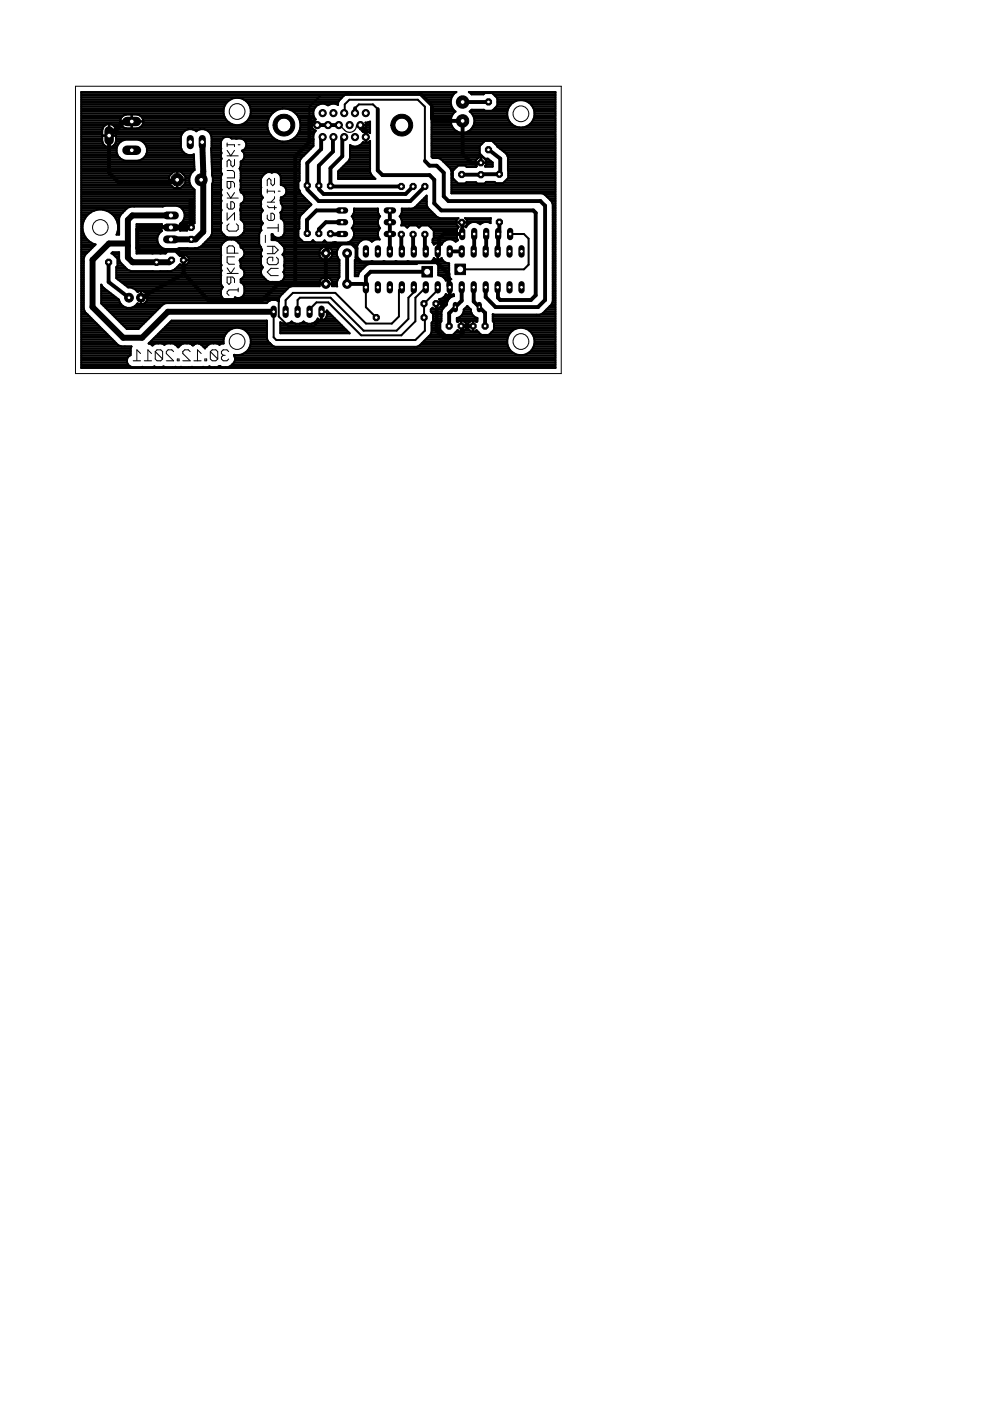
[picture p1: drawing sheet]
<svg xmlns="http://www.w3.org/2000/svg" width="210mm" height="297mm" viewBox="0 0 210 297" stroke-linecap="round" stroke-linejoin="round" font-family="sans-serif">
<g fill="#000" stroke="#000" stroke-width=".21">
<path d="M48.2 38.5v1.2zM48.2 39.7l.4 .3zM48.2 37.7h1.5zM48.2 34.2v1.2zM48.2 34.2l.4-.4zM48.2 33h2.3zM48.2 31.9l.7 1.1zM48.2 30.3v.8zM48.6 33.8l.3 .4zM48.9 38.5v1.2zM48.9 34.2v.8zM48.9 35l.4 .4z"/>
<path d="M49.7 31.9l-.8 1.1zM48.2 38.5h1.1zM48.2 36.2h1.1zM49.7 35l-.4 .4zM49.7 38.9v.8zM49.3 38.5l.4 .4zM49.7 36.5v1.2zM49.3 36.2l.4 .3zM49.7 33.8v1.2zM49.7 30.7v.4zM48.2 30.7h1.5zM50.5 30.7h.4z"/>
<path d="M56.7 38.2v1.2zM56.7 38.2l.3-.4zM57 37.8l.4 .4zM57.4 38.2v.8zM57.4 39l.4 .4zM58.2 39l-.4 .4zM58.2 37.8v1.2zM48.2 58.7v1.2zM48.2 59.9l.4 .4zM48.2 58h2.3zM48.2 56.8l.7 1.2zM48.2 54.5v1.1z"/>
<path d="M48.2 54.5h1.5zM48.2 52.5v1.2zM48.2 52.5l.4-.4zM48.2 47.8v.8zM48.2 47.8l.4-.3zM48.2 45.1v1.6zM48.2 43.2v.7zM48.2 43.9l.4 .4zM48.2 42h2.3zM48.2 40.8l.7 1.2zM48.2 55.6l.4 .4zM48.6 52.1h.7z"/>
<path d="M48.2 48.6l.4 .4zM48.6 44.3h.7zM48.6 40l.3-.3zM48.9 58.7v1.2zM49.7 56.8l-.8 1.2zM48.9 42.8v1.5zM49.7 40.8l-.8 1.2zM48.2 58.7h1.1zM49.3 52.1l.4 .4zM49.3 44.3l.4-.4zM48.9 42.8h.4zM49.7 59.1v.8z"/>
<path d="M49.3 58.7l.4 .4zM48.6 56h1.1zM49.7 52.5v1.2zM49.7 45.1v1.6zM49.7 45.1l-1.5 1.6zM49.7 43.2v.7zM49.3 42.8l.4 .4zM50.1 47.5l.4 .3zM48.6 49h1.5zM48.2 53.7h2.3zM50.5 47.8v.8zM50.1 49l.4-.4z"/>
<path d="M56.3 49.9v1.5zM56.7 57.7l.7-.8zM56.7 54.9v.8zM57 54.5l-.3 .4zM56.7 53.8h1.5zM56.7 48.3h2.3zM56.7 45.6v.8zM56.7 46.4l.3 .4zM56.7 42.9h1.5zM56.7 40.1v.8zM56.7 55.7l.3 .4zM57 54.5h.8z"/>
<path d="M57 46.8h.8zM56.7 43.6l.3 .4zM56.7 57.7l.7 .7zM57.4 56.9h1.6zM57.4 45.2v1.6zM58.2 42.1l-.8 .8zM57.8 54.5v.8zM57.8 52.2v1.6zM58.2 46.4l-.4 .4zM57.4 45.2h.4zM58.2 53.8l.8-.8zM56.7 52.2h1.5z"/>
<path d="M58.2 45.6v.8zM57.8 45.2l.4 .4zM58.2 43.6v.8zM58.2 41.7v.4zM58.2 40.5v.4zM56.7 40.5h1.5zM58.6 54.5l.4 .4zM57 56.1h1.6zM57 44h1.6zM57.4 58.4h1.6zM59 54.9v.8zM59 55.7l-.4 .4z"/>
<path d="M58.2 52.2l.8 .8zM59 47.5v1.6zM59 40.5h.4zM29 74.2v2.3zM29 74.2l.8 .8zM28.2 76.5h1.6zM31.3 74.2v2.3zM31.3 74.2l.8 .8zM30.6 76.5h1.5zM32.9 74.5v1.6zM32.9 76.1l.4 .4zM33.3 74.2l-.4 .3z"/>
<path d="M33.3 76.5h.8zM33.3 74.2h.8zM34.1 76.5l.4-.4zM34.5 74.5v1.6zM34.1 74.2l.4 .3zM32.9 74.5l1.6 1.6zM35.3 76.5h1.5zM35.3 74.5v.5zM35.3 74.5l.3-.3zM35.6 74.2h.8zM36.4 74.2l.4 .3zM35.3 75l1.5 1.5z"/>
<path d="M37.6 76.1v.4zM37.6 76.5h.4zM38 76.1v.4zM37.6 76.1h.4zM38.8 76.5h1.5zM38.8 74.5v.5zM38.8 74.5l.4-.3zM39.2 74.2h.7zM39.9 74.2l.4 .3zM38.8 75l1.5 1.5zM41.9 74.2v2.3zM41.9 74.2l.8 .8z"/>
<path d="M41.1 76.5h1.6zM43.4 76.1v.4zM43.4 76.5h.4zM43.8 76.1v.4zM43.4 76.1h.4zM44.6 74.5v1.6zM44.6 76.1l.4 .4zM44.6 74.5l.4-.3zM45 76.5h.8zM45 74.2h.8zM45.8 76.5l.4-.4zM46.2 74.5v1.6z"/>
<path d="M45.8 74.2l.4 .3zM44.6 74.5l1.6 1.6zM46.9 74.5v.5zM46.9 75l.4 .3zM46.9 75.7v.4zM46.9 76.1l.4 .4zM47.3 74.2l-.4 .3zM47.3 75.3h.4zM47.3 75.3l-.4 .4zM47.3 76.5h.8zM47.3 74.2h.8zM48.1 76.5l.4-.4z"/>
<path d="M48.2 61.9v.4zM48.2 61.9l.4-.4zM48.1 74.2l.4 .3zM48.2 62.3l.4 .3zM48.6 61.5h1.9zM48.6 60.3l.3-.4zM50.5 61.1v.8z"/>
<path d="M58.7 24.8a2.31 2.31 0 0 1 3.5 .6 2.31 2.31 0 0 1-1.4 3.4 2.31 2.31 0 0 1-2.9-2.3h.8a1.5 1.5 0 0 1 2.2-1.2 1.5 1.5 0 0 1 .2 2.5 1.5 1.5 0 0 1-2.4-1v-.3h-.8a2.26 2.26 0 0 1 .8-1.7z" fill-rule="evenodd"/>
<path d="M83.6 24.8a2.31 2.31 0 0 1 3.6 .6 2.31 2.31 0 0 1-1.4 3.4 2.31 2.31 0 0 1-2.9-2.3h.8a1.5 1.5 0 0 1 2.1-1.4 1.5 1.5 0 0 1 .3 2.5 1.5 1.5 0 0 1-2.4-.8v-.3h-.8a2.47 2.47 0 0 1 .7-1.7z" fill-rule="evenodd"/>
<path d="M97.2 24.7a1.33 1.33 0 0 1 2 .3 1.33 1.33 0 0 1-.8 1.9 1.33 1.33 0 0 1-1.6-1.3h.4a.91 .91 0 0 1 1.2-.8 .91 .91 0 0 1 .3 1.5 .91 .91 0 0 1-1.5-.4v-.3h-.4z" fill-rule="evenodd"/>
<path d="M97.2 20.7a1.32 1.32 0 0 1 2 .3 1.32 1.32 0 0 1-.8 1.9 1.32 1.32 0 0 1-1.6-1.3h.4a.91 .91 0 0 1 1.2-.8 .91 .91 0 0 1 .3 1.5 .91 .91 0 0 1-1.5-.4v-.3h-.4z" fill-rule="evenodd"/>
</g>
<g fill="#000" stroke="#000" stroke-width=".83">
<path d="M23.1 29.1l3.4-3.3zM23.1 29.1v7.5zM23.1 36.6l2 2zM25.1 38.6h12zM23.1 28.7l3-2.9zM26.5 25.8h1.4zM26.1 25.8h1.8zM37.6 38.1l-.5 .5zM65.6 30.1l-3 3zM65.2 34.6v4.7zM68.1 31.6l-2.9 3zM65.6 25.1v5z"/>
<path d="M66.3 25.8h.3zM67.3 26.5h2.3zM67.6 35.1v4.3zM67.6 35.1l3-3zM68.1 29.4v2.2zM68.1 29.4l.3-.3zM69.6 26.5h2.2zM70.1 35.7v3.7zM72.6 33.1l-2.5 2.6zM70.2 39.5h14.9zM70.6 29.2v2.9zM70.6 29.2l.1-.1z"/>
<path d="M72.6 29.5v3.6zM72.6 29.5l.4-.4zM75.3 22.9v1.1zM76.4 26.5l1.2 1.2zM77.6 27.7v1.4zM80.1 23.1v13zM80.1 36.1l1 1zM90.1 34.1l1 1zM81.1 37.1h10zM91.6 25.1l.5 .5zM91.6 22.6v2.5zM91.1 37.1l1 1z"/>
<path d="M92.1 25.6h6zM91.1 35.1h1.5zM92.6 35.1l1.5 1.5zM97.9 37h4.1zM98.1 21.6h5.4zM98.1 32.6l2 2zM98.1 25.6v7zM100.1 34.6h1.7zM102 36.9h3.9zM105.9 36.9h.2zM106.1 33.6v3.3zM103.9 31.9l2.2 1.7z"/>
<path d="M23 55.6v4.2zM23 59.8l4.3 3.3zM29.1 48.6l.5-.5zM29.1 48.6v4zM29.6 48.1h6.6zM29.1 52.6l.5 .5zM29.6 53.1h8zM38.9 55.2v2.9zM37.6 53.1l1.3 1.3zM62.6 33.1v26.5zM67.1 44.6l-2 2zM65.1 46.6v2.8z"/>
<path d="M65.2 40.2l2.4 2.4zM67.1 44.6h5.4zM67.6 42.6h19.4zM67.6 48.6v.9zM67.6 48.6l1.5-1.5zM67.6 40.1l1 1zM68.6 41.1h17.4zM69.1 47.1h3.4zM69.1 53.1l1.5-1.5zM70.1 49.6l.1 .1zM70.2 49.7h1.7zM70.6 51.6h4z"/>
<path d="M71.9 49.7l.6-.1zM74.6 51.6l1 1zM75.6 52.6v2zM75.6 54.6l1 1zM76.6 55.6h15.7zM77.6 58.6l1-1zM78.6 57.6h12zM82.7 49.8v3.5zM82.7 47.1v2.5zM82.7 44.6v2.5zM85.1 49.7v3.5zM86 41.1l1.6-1.6z"/>
<path d="M87 42.6l3.1-3.1zM87.6 49.7v3.4zM90.1 49.7v3.4zM92.1 38.1v5zM92.8 55.8l2.3 2.3zM93.1 50.6l1-1zM93.1 50.6v2.4zM92.1 43.1l1.5 1.5zM94.1 36.6v5zM94.1 49.6h3.9zM94.1 41.6l1 1zM95.1 58.1v2.5z"/>
<path d="M95.4 53.3h2.5zM98 47.3v2.3zM100.5 49.6v3.6zM103.1 49.6v3.6zM105.6 49.6v3.6zM105.9 47.1v2.2zM93.6 44.6h19.5zM113.1 44.6l.5 .5zM95.1 42.6h19.5zM114.6 42.6l1 1zM29.9 63.1l9-5zM39.1 58.1l5 5.5z"/>
<path d="M44.1 63.6h11.5zM55.6 63.6l3.4-3.4zM59 60.2h2.5zM61.6 60.1h1.5zM63.1 60.1h6zM69.1 53.1v7zM73.6 53.7v6.5zM73.6 60.2h3.3zM77.6 58.6v2.3zM92.6 64.6v5.5zM92.6 70.1l1.5 1.5zM93.1 64.1h1z"/>
<path d="M94.1 71.6h3zM95.2 66.4v2.7zM95.2 66.4l1.3-1.3zM95.4 60.9v1.9zM95.4 62.8l-1.3 1.3zM96.5 65.1l1.4-1.3zM97.1 71.6l1-1zM97.8 69.1h2.5zM97.9 60.9v2.9zM98.1 69.4v1.2zM100.4 60.9v3zM100.4 63.9l1.2 1.2z"/>
<path d="M102.8 66.3v2.8zM101.6 65.1l1.2 1.2zM103 60.9v2.1zM103 63l2.1 2.1zM105.1 65.1h9zM105.6 63.1l.5 .5zM105.6 61v2.1zM106.1 63.6h6.5zM112.6 63.6l1-1zM113.6 45.1v17.5zM114.1 65.1l1.5-1.5zM115.6 43.6v20z"/>
</g>
<g fill="#000" stroke="#000" stroke-width=".42">
<path d="M17.2 19.5h79.6zM17.2 20h56.1zM17.2 19.6h79.5zM73.3 19.9l-1 1zM73.3 19.9l.5-.2zM73.8 19.7h.6zM74.4 19.7h14.5zM88.9 19.7l.5 .2zM89.4 20h6.8zM96.3 19.8l-.6 .9zM96.3 19.8l.5-.3zM99.4 19.5h18.4z"/>
<path d="M99.5 19.6h18.3zM99.4 19.5l.5 .3zM99.9 20h2.7zM102.5 20l.3-.3zM102.8 19.7h1.6zM104.6 20h13.2zM117.8 19.5v58.5zM17.2 39.8h19.6zM17.2 39.4h19.2zM17.2 39.1h18.8zM17.2 38.7h18.6zM17.2 38.3h18.6z"/>
<path d="M17.2 37.9h18.6zM17.2 37.5h18.6zM17.2 37.2h18.9zM17.2 36.8h19.2zM17.2 36.4h19.6zM17.2 36h24zM17.2 35.7h24zM17.2 35.3h24zM17.2 34.9h24zM17.2 34.5h24zM17.2 34.2h24zM17.2 33.8h8.6z"/>
<path d="M17.2 33.4h8.2zM17.2 33.1h7.8zM17.2 32.7h7.7zM17.2 32.3h7.5zM17.2 31.9h7.5zM17.2 31.6h7.5zM17.2 31.2h5.7zM17.2 30.8h4.9zM17.2 30.4h4.6zM17.2 30.1h4.5zM17.2 29.7h4.5zM17.2 29.3h4.5z"/>
<path d="M17.2 28.9h4.5zM17.2 28.6h4.5zM17.2 28.2h4.5zM17.2 27.8h4.5zM17.2 27.4h4.5zM17.2 27.1h4.6zM17.2 26.7h4.9zM17.2 26.3h5.7zM17.2 26h8.3zM17.2 25.6h8.3zM17.2 25.2h8.4zM17.2 24.8h8.6z"/>
<path d="M17.2 24.4h9.1zM17.2 24.1h30.2zM17.2 23.7h30.2zM17.2 23.3h30.2zM17.2 22.9h30.3zM17.2 22.6h30.4zM17.2 22.2h30.6zM17.2 21.8h30.8zM17.2 21.4h31.2zM17.2 21.1h31.7zM17.2 20.7h55.3zM17.2 20.3h55.7z"/>
<path d="M21.7 27.6v1.1zM21.7 28.7h1.4zM21.7 28.8v1.1zM21.7 29.9v.2zM21.7 27.4v.2zM21.7 30.1l.1 .2zM21.8 27.2l-.1 .2zM21.8 30.3l.1 .2zM21.9 27l-.1 .2zM21.9 30.5l.1 .2zM22 26.8l-.1 .2zM22 30.7l.2 .2z"/>
<path d="M22 26.8l.2-.2zM22.2 30.9l.2 .1zM22.2 26.6l.2-.1zM22.4 31l.2 .1zM22.4 26.5l.2-.1zM22.6 31.1l.2 .1zM22.6 26.4l.2-.1zM22.8 31.2h.2zM22.8 26.3h.2zM23.1 28.8v2.4zM23.1 26.3v2.4zM21.7 28.8h1.4z"/>
<path d="M23.2 28.8v2.4zM23.2 28.7h1.4zM23.2 26.3v2.4zM23.2 31.2h.3zM23.4 26.3h2.2zM23.4 31.2h1.4zM23.5 31.2l.2-.1zM23.2 26.3h.3zM23.7 31.1l.2-.1zM23.5 26.3l.2 .1zM23.9 31l.2-.1zM23.7 26.4l.2 .1z"/>
<path d="M24.2 30.7l-.1 .2zM23.9 26.5l.2 .1zM24.1 30.8h.9zM24.1 26.7h1.7zM24.4 30.5l-.2 .2zM24.1 26.6l.1 .2zM24.5 30.3l-.1 .2zM24.2 26.8l.2 .2zM24.4 30.4h.8zM24.4 27.1h1.9zM24.6 30.1l-.1 .2zM24.4 27l.1 .2z"/>
<path d="M24.6 29.9v.2zM24.5 27.2l.1 .2zM24.6 30.1h1zM24.6 27.4h15.2zM24.6 28.8v1.1zM23.2 28.8h1.4zM24.6 27.6v1.1zM24.6 27.4v.2zM24.6 29.7h1.8zM24.6 29.3h13.8zM24.6 28.9h13.8zM24.6 28.6h13.9z"/>
<path d="M24.6 28.2h14.1zM24.6 27.8h14.5zM24.7 31.4v.9zM24.7 32.3l.3 .8zM25 30.6l-.3 .8zM25 33.1l.7 .6zM25.5 25.7h2.4zM25.5 25.9v.2zM25.5 25.4v.2zM25.5 26.1l.1 .2zM25.6 25.2l-.1 .2zM25.6 26.3l.1 .2z"/>
<path d="M25 30.6l.7-.6zM25.7 33.7l.8 .4zM25.7 25l-.1 .2zM25.7 26.5l.1 .2zM25.8 24.8l-.1 .2zM25.8 26.7l.2 .2zM26 24.6l-.2 .2zM26 26.9l.2 .1zM26 24.6l.2-.1zM26.2 27l.2 .1zM26.2 24.5l.2-.1zM26.4 27.1l.2 .1z"/>
<path d="M25.7 30l.8-.4zM26.5 34.1h2.9zM26.4 24.4l.2-.1zM26.6 27.2h.2zM26.6 24.3h.2zM26.8 27.2h1.1zM27.9 24.3v1.4zM26.8 24.3h1.1zM25.5 25.8h2.4zM27.9 25.8v1.4zM28 25.7h2.4zM28 24.3v1.4z"/>
<path d="M28 25.8v1.4zM28 27.2h1zM28 24.3h1zM29 27.2h.3zM29 24.3h.3zM29.3 27.2l.2-.1zM26.5 29.6h2.9zM29.4 34.1l.8-.4zM29.3 24.3l.2 .1zM29.5 27.1l.2-.1zM29.5 29.7h8.9zM29.6 27.1h27.1z"/>
<path d="M29.6 24.4h17.9zM29.5 24.4l.2 .1zM29.7 27l.2-.1zM29.7 24.5l.2 .1zM29.9 26.9l.1-.2zM30 33.8h11.1zM29.9 24.6l.1 .2zM30.2 26.5l-.2 .2zM30.1 26.7h26.6zM30.1 24.8h17.5zM30.2 33.7l.6-.6zM29.4 29.6l.8 .4z"/>
<path d="M30 24.8l.2 .2zM30.3 26.3l-.1 .2zM30.3 30.1h8.1zM30.3 26.3h18.8zM30.3 25.2h17.5zM30.2 25l.1 .2zM30.4 26.1l-.1 .2zM30.3 25.2l.1 .2zM30.4 25.9v.2zM30.4 26h18.1zM30.4 25.6h17.7zM28 25.8h2.4z"/>
<path d="M30.4 25.4v.2zM30.5 33.4h10.6zM30.6 30.4h7.8zM31.2 32.3l-.4 .8zM30.2 30l.6 .6zM30.8 33.1h10.3zM30.9 30.8h7.5zM31 32.7h8.5zM31.1 31.2h7.3zM31.1 32.3h7.8zM31.2 31.4v.9zM30.8 30.6l.4 .8z"/>
<path d="M31.2 31.9h7.4zM31.2 31.6h7.3zM35.8 37.4v.7zM35.8 38.1h1.7zM35.8 38.2v.6zM35.8 38.8l1.1 1.1zM35.8 37.4l1.1-1zM36.9 39.9h.6zM37.5 36.4v1.7zM36.9 36.4h.6zM35.8 38.2h1.7zM37.5 38.2v1.7z"/>
<path d="M37.6 36.4v1.7zM37.6 38.2v1.7zM37.6 39.9h.7zM37.6 38.1h1.7zM39.3 38.8l-1 1.1zM37.6 36.4h.7zM38.3 36.4h2.5zM38.3 39.8h2.5zM38.4 29v2.3zM38.4 31.3l.3 .7zM38.7 28.3l-.3 .7zM38.7 32l.5 .6z"/>
<path d="M38.7 36.8h1.8zM38.7 39.4h1.8zM39.1 37.2h1.2zM39.1 39.1h1.2zM39.2 27.7l-.5 .6zM39.2 32.6l.7 .3zM39.3 38.2v.6zM37.6 38.2h1.7zM39.3 37.4v.7zM38.3 36.4l1 1zM39.3 38.7h.9zM39.3 38.3h.9z"/>
<path d="M39.3 37.9h.9zM39.3 37.5h.9zM39.2 27.7l.7-.3zM39.9 32.9h.8zM40.2 37.6v1zM40.2 38.6l.3 .9zM40.5 36.7l-.3 .9zM40.5 39.5l.7 .7zM39.9 27.4h.8zM40.7 32.9l.4-.2zM40.9 27.4h1.5zM41.1 32.7l.1 3.3z"/>
<path d="M40.5 36.7l.7-.7zM40.7 27.4l.8 .3zM41.5 27.7l.1 .1zM41.6 27.8l.2-.1zM41.8 27.7l.7-.3zM42.5 27.4h.8zM43.4 27.4h13.4zM43.3 27.4l.7 .3zM44.1 27.8h12.9zM44.5 28.2h12.6zM44 27.7l.6 .6zM44.7 28.6h12.7z"/>
<path d="M44.9 31.3l-.1 .2zM44.8 31.9h2zM44.8 31.6h2.1zM44.8 32.3h2.1zM44.8 33.1h2zM44.8 32.7h2.1zM44.8 28.9h12.9zM44.9 29v2.3zM44.6 28.3l.3 .7zM44.9 33.4h2zM44.9 31.2h1.9zM44.9 30.8h1.9z"/>
<path d="M44.9 30.4h1.9zM44.9 30.1h1.9zM44.9 29.7h2.1zM44.9 29.3h2.4zM44.9 34.2h1.9zM44.9 33.8h2zM44.9 34.5h1.9zM44.9 35.3h1.9zM44.9 34.9h1.9zM44.8 31.5l.1 4.5zM44.9 35.7h2zM45.1 38.6l-.1 .5z"/>
<path d="M45 36.7v.5zM45 36v.3zM45 39.8h1.8zM45 39.4h1.8zM45 39.1h1.8zM45 37.2h1.9zM45 36.8h2zM45 36.4h1.8zM45 36h1.8zM45 36.3v.4zM45.1 38.7h1.7zM45.1 37.5h1.7z"/>
<path d="M45.1 37.6v1zM45 37.2l.1 .4zM45.1 38.3h1.7zM45.1 37.9h1.7zM46.8 31.9l.1 .5zM46.8 30.1v1.2zM46.8 31.3l.1 .2zM46.8 32.8v.5zM46.8 33.3l.2 .3zM46.8 34v.5zM46.8 34.5v1.1zM46.8 35.6l.1 .2z"/>
<path d="M46.8 35.9v.5zM46.8 36.4l.3 .5zM46.8 37.4v.6zM46.8 38l.1 .1zM46.8 38.2v1.2zM46.8 39.4v.5zM46.8 39.9l.2 .3zM46.9 31.5l-.1 .4zM46.9 35.8l-.1 .1zM46.9 38.1l-.1 .1zM47 32.5l-.2 .3zM47 33.7l-.2 .3z"/>
<path d="M47.1 29.6l-.3 .5zM47.1 37l-.3 .4zM47.4 23.3v.7zM47.4 24l.2 .7zM47.4 29.2l-.3 .4zM47.6 22.5l-.2 .8zM47.6 24.7l.4 .7zM47.4 29.2l.5-.2zM48 21.9l-.4 .6zM48 25.4l.5 .6zM47.9 29h.5zM48.5 21.3l-.5 .6z"/>
<path d="M48.5 26l.7 .3zM48.4 29l.5 .2zM49 29.3h9.1zM48.9 29.2l.2 .2zM48.5 21.3l.7-.4zM49.2 26.3l.7 .2zM49.2 20.9l.7-.2zM49.9 26.5h.8zM49.1 29.4h.9zM50 29.4h.1zM50.1 29.4h.1zM49.9 20.7h.8z"/>
<path d="M50.7 26.5l.7-.2zM50.9 35.7h12.6zM51 35.2l-.1 .4zM51 38l-.1 .3zM50.9 38.3h4.4zM50.9 36h12.6zM51 35.3h12.5zM51 39.1v.8zM51 38.6v.5zM50.9 38.3l.1 .3zM51 36.8v1.2zM51 36.3v.5z"/>
<path d="M50.8 35.8l.2 .5zM51 34.2v1zM51 34.2h.2zM51 39.8h4.4zM51 39.4h4.3zM51 39.1h4.3zM51 38.7h4.3zM51 37.9h4.4zM51 37.5h4.5zM51 37.2h4.8zM51 36.8h5.2zM51 36.4h12.5z"/>
<path d="M51 34.9h12.5zM51 34.5h12.5zM50.2 29.4h1zM51.2 34.2h12.3zM51.2 34.2l.4-.4zM51.3 32l.3-.2zM51.4 31.9h14.1zM50.7 20.7l.7 .2zM51.4 26.3l.6-.3zM51.4 26.3h5.3zM51.6 33.8h12.1zM51.8 33.3l-.2 .5z"/>
<path d="M51.3 32l.3 .3zM51.6 32.3h13.5zM51.6 21.1h20.5zM51.6 31.8l.4-.3zM51.2 29.4l.4 .2zM51.7 29.7h7zM51.8 33.4h12.2zM51.8 32.7h12.9zM51.8 32.8v.5zM51.6 32.3l.2 .5zM51.8 33.1h12.6zM51.9 31.6h14z"/>
<path d="M52.2 31l-.2 .5zM51.6 29.6l.4 .4zM51.4 20.9l.6 .4zM52 26l.6-.6zM52 30.1h14.5zM52.1 26h4.6zM52.1 31.2h14.2zM52.2 21.4h19.6zM52.2 30.4v.6zM52 30l.2 .4zM52.2 30.8h14.3zM52.2 30.4h14.3z"/>
<path d="M52.5 25.6h4.3zM52.6 21.8h19.1zM52 21.3l.6 .6zM53 24.7l-.4 .7zM52.7 25.2h4.3zM52.8 22.2h14.8zM52.9 24.8h4.2zM52.6 21.9l.4 .6zM53.2 24l-.2 .7zM53 22.6h14zM53.1 24.4h4.3zM53.1 22.9h13.6z"/>
<path d="M53.1 24.1h4.6zM53.2 23.3v.7zM53 22.5l.2 .8zM53.2 23.7h5zM53.2 23.3h5.5zM55.3 37.9v.6zM55.3 38.5v1.1zM55.3 39.6l.1 .2zM55.3 39.9v1.3zM55.4 39.8l-.1 .1zM55.5 37.7l-.2 .2zM55.5 37.4v.3z"/>
<path d="M56.3 36.7l-.8 .7zM56.7 26v1.1zM56.7 27.1l.4 1.1zM56.4 36.6l.4-.1zM57.1 24.8l-.4 1.2zM57.1 28.2l.7 .9zM56.8 36.5h.5zM57.3 36.5l.3 .1zM57.8 23.9l-.7 .9zM57.8 29.1l1 .7zM57.6 36.6l.4-.1zM58 36.5h.5z"/>
<path d="M57.8 23.9l1-.6zM58.8 29.8l1.1 .3zM58.5 36.5l.5 .2zM59.1 36.8h4.4zM59 36.7l.3 .4zM59.4 37.2h4.1zM59.5 37.5v1.7zM59.3 37.1l.2 .4zM59.5 39.1h3.8zM59.5 38.7h3.8zM59.5 38.3h4zM59.5 37.9h4z"/>
<path d="M59.5 37.5h4zM58.8 23.3l1.1-.3zM59.9 30.1l1.2-.1zM59.6 39.2l.5 .2zM60.1 39.4h3.2zM60.1 39.4l.4 .4zM60.5 39.8h2.8zM59.9 23l1.2 .1zM61.1 30l1-.5zM61.6 23.3h4.9zM61.7 29.7h4.8zM61.1 23.1l1 .5z"/>
<path d="M62.1 29.5l.9-.8zM62.3 23.7h4.1zM62.3 29.3h4.1zM62.7 24.1h3.7zM62.7 28.9h3.7zM62.1 23.6l.9 .8zM63.5 27.7l-.5 1zM63 24.4h3.5zM63.1 28.6h3.4zM63.2 24.8h3.4zM63.3 38.5v1.6zM63.3 28.2h3.3z"/>
<path d="M63.4 25.2h3.4zM63.5 27.8h3.4zM63.5 34.2v.7zM63.5 34.9v3.4zM63.5 38.3l-.2 .2zM63.7 26.5l-.2 1.2zM63 24.4l.5 1zM63.6 25.6h2.9zM63.6 27.4h2.9zM63.6 26h2.6zM63.6 27.1h2.6zM63.7 26.3h2.4z"/>
<path d="M63.7 26.7h2.4zM63.5 25.4l.2 1.1zM63.8 33.7l-.3 .5zM65.2 39.3v.9zM65.6 25.1l.7 .7zM65.6 22.6l2.5-2.5zM65.6 22.6v2.5zM66.1 26.5h1.1zM66.1 26.6v.2zM66.1 26.2v.2zM66.1 26.8v.2zM66.1 26.1v.1z"/>
<path d="M66.1 27l.1 .2zM66.2 25.9l-.1 .2zM66.2 27.2l.1 .1zM66.3 25.7l-.1 .2zM66.3 27.3l.2 .2zM66.4 23.6v.8zM66.4 24.4l.3 .7zM66.4 28.7v.8zM66.5 29.5v.2zM66.5 29.7v1.3zM66.5 31l-2.7 2.7zM66.5 25.6l-.2 .1z"/>
<path d="M66.5 27.5l.1 .1zM66.6 25.8l.7 .7zM66.5 25.6l.1-.1zM66.6 27.6h.2zM66.7 22.9l-.3 .7zM66.7 25.1l.3 .2zM66.7 27.9l-.3 .8zM66.6 25.5l.2-.1zM66.8 27.6l.2 .1zM66.8 25.4l.2-.1zM67 27.7l-.3 .2zM66.1 26.6h1.1z"/>
<path d="M67.3 22.3l-.6 .6zM67.3 26.5h1zM67.3 22.3l.7-.3zM68.1 20.1h21zM67.3 26.6h1zM68.3 26.5h1.2zM68 22h.8zM69.3 22.2h.5zM68.3 26.6h1.2zM68.8 22l.7 .3zM69.6 26.5h1zM70.1 39.4l.1 .1z"/>
<path d="M69.6 22.3l.7-.3zM69.6 26.6h1zM70.6 26.5h1.2zM70.3 22h.8zM71.7 21.8v.4zM71.1 22l.6 .2zM71.7 36.3v1.6zM71.7 36.3l1.8-1.8zM71.7 37.9h7.9zM71.7 37.5h7.5zM71.7 37.2h7.1zM71.7 36.8h6.9z"/>
<path d="M71.7 36.4h6.8zM70.6 26.6h1.2zM71.9 21.3l-.2 .5zM71.9 26.5h.3zM72 36h6.5zM71.9 26.6h.3zM72.3 20.9l-.4 .4zM72.3 35.7h6.2zM72.7 35.3h5.8zM73.1 22.1v1.8zM73 24l.1-.1zM73.1 34.9h5.4z"/>
<path d="M73.5 34.5h5zM73.5 34.5l.5-.4zM73.9 34.2h4.6zM74.2 33.4l-.2 .7zM74.1 33.8h4.4zM74.1 21.1l-1 1zM74.2 30.8v2.6zM74.2 30.8l.7 .3zM74.2 33.4h4.3zM74.2 33.1h4.3zM74.2 32.7h4.3zM74.2 32.3h4.3z"/>
<path d="M74.2 31.9h4.3zM74.2 31.6h4.3zM74.2 31.2h4.3zM74.9 31.1h.8zM75.7 31.1l.7-.4zM75.3 22.9l.8-.8zM76.2 30.8h2.3zM76.4 26.6v.8zM76.4 30.7l.5-.5zM76.5 26.5h1.1zM76.5 26.6v.9zM76.7 27.7l.2-.1z"/>
<path d="M76.7 30.4h1.8zM76.8 27.8h1.7zM76.9 27.6h.1zM76.7 27.7l.2 .2zM77 30.1l.1 .1zM77 27.6l.2-.1zM77 28l.1-.1zM77.1 30.2h.2zM77.3 27.3l-.1 .2zM77.2 27.4h1.3zM77.1 27.9h.2zM77.3 30.2l.1 .1z"/>
<path d="M77.4 27.2l-.1 .1zM77.3 27.9l.1-.1zM77.5 27l-.1 .2zM77.5 26h.5zM77.5 27.8v1.2zM77.5 29.1v1.2zM77.5 27.1h1zM77.6 26.8l-.1 .2zM77.6 27.8v1.2zM77.6 26.6v.2zM77.5 26.1l.1 .1zM77.6 29.1v1.2z"/>
<path d="M77.6 26.7h.9zM77.6 26.3h.9zM76.5 26.6h1.1zM77.6 26.2v.2zM77.7 30.3l.1-.1zM77.7 27.8l.1 .1zM77.8 30.2h.2zM78 26l.5-.2zM78 26h.5zM77.8 27.9h.2zM78 30.2l.2-.1zM78 27.9l.2 .1z"/>
<path d="M78.2 30.1l.1-.1zM78.3 30.1h.2zM78.2 28l.1 .1zM78.5 29.9l-.2 .1zM78.5 25.8v2.4zM78.3 28.1l.2 .1zM78.5 29.9v5.9zM78.5 35.8v.6zM78.5 36.4l.2 .6zM78.7 37l.9 .9zM76.1 22.1h3zM79.1 22.1l1 1z"/>
<path d="M74.1 21.1h14.5zM89.1 20.1l2.5 2.5zM89.4 19.9l.4 .4zM89.8 20.3h6.2zM90.1 22.6v11.5zM88.6 21.1l1.5 1.5zM90.1 20.7h5.6zM90.5 21.1h5.2zM90.9 21.4h4.7zM91.3 21.8h4.3zM89.8 20.3l1.5 1.5zM91.4 22.2h4.3z"/>
<path d="M91.5 22.9v10.4zM91.5 22.4v.5zM91.3 21.8l.2 .6zM91.5 33.1h10.7zM91.5 32.7h10.3zM91.5 32.3h10.2zM91.5 31.9h10.2zM91.5 31.6h10.2zM91.5 31.2h10.2zM91.5 30.8h10.4zM91.5 30.4h10.8zM91.5 30.1h11.1z"/>
<path d="M91.5 29.7h26.3zM91.5 29.3h26.3zM91.5 28.9h26.3zM91.5 28.6h26.3zM91.5 28.2h26.3zM91.5 27.8h5.4zM91.5 27.4h4.8zM91.5 27.1h4.5zM91.5 26.7h4.3zM91.5 26.3h4.2zM91.5 26h4.1zM91.5 25.6h4z"/>
<path d="M91.5 25.2h4.1zM91.5 24.8h4.2zM91.5 24.4h4.4zM91.5 24.1h4.6zM91.5 23.7h5zM91.5 23.3h4.7zM91.5 22.9h4.4zM91.5 22.6h4.2zM91.7 33.4h9.8zM91.5 33.3l.3 .2zM91.8 33.5h1.1zM92.9 33.5l.6 .3z"/>
<path d="M93.6 33.8h7.5zM93.9 34.2h6.9zM93.5 33.8l.5 .4zM94.3 34.5h6.5zM94.7 34.9h6.1zM95.1 35.3h1.8zM95.4 35.7h1.2zM94 34.2l1.5 1.5zM95.5 25.6l.2 1zM95.5 21.6l.2 1zM95.6 36h.6zM95.7 36.3v.7z"/>
<path d="M95.5 35.7l.2 .6zM95.7 39.8h22.1zM95.7 39.4h22.1zM95.7 39.1h22.1zM95.7 38.7h1.2zM95.7 38.3h.8zM95.7 37.9h.5zM95.7 37.5h.3zM95.7 37.2h.3zM95.7 36.8h.3zM95.7 36.4h.3zM95.7 26.6l.6 .8z"/>
<path d="M95.7 20.7l-.2 .9zM95.7 22.6l.6 .8zM95.7 24.7l-.2 .9zM96 36.2v1.6zM96 37.8l1.1 1.1zM96.3 27.4l.8 .6zM96.3 23.4l.3 .2zM96.3 23.8l-.6 .9zM96.3 23.8l.3-.2zM97.1 28l1 .2zM96 36.2l1.1-1.1zM97.1 38.9h1.6z"/>
<path d="M98.1 28.2l1-.2zM97.1 35.1h1.6zM98.7 38.9l.2-.2zM98.8 35.3h2.2zM98.9 38.7h2zM98.7 35.1l.3 .3zM99.1 28l.8-.6zM99.3 27.8h18.5zM99.6 23.6l.3-.2zM99.7 23.7h7.9zM100.4 26.6l-.5 .8zM99.6 23.6l.3 .2z"/>
<path d="M100 23.3l-.1 .1zM99.9 27.4h17.9zM99.9 23.3h2.7zM100 23.3h2.6zM99.9 19.8l.1 .2zM100 24.1h7.5zM100.1 27.1h17.7zM100.3 24.4h7.2zM100.4 26.7h8.7zM100.6 25.6l-.2 1zM99.9 23.8l.5 .9zM100.5 24.8h7.1z"/>
<path d="M100.5 26.3h8zM100.5 25.2h7.2zM100.6 26h7.6zM100.6 25.6h7.3zM100.4 24.7l.2 .9zM100.8 34v.5zM100.8 34.5h1.2zM100.8 34.5v.5zM100.8 35l.3 .2zM99 35.4h1.9zM100.9 38.7l.3 .2zM100.9 35.4l.2-.2z"/>
<path d="M101.2 38.9h1.5zM101.5 33.4l-.7 .6zM101.7 31v1.5zM101.7 32.5l1.1 1.1zM102 34.5l-.2 .1zM101.8 34.6h.3zM102 36.9v.1zM102 34.5h1.1zM102 33.4v1.1zM101.5 33.4h.5zM102 33.4h.4zM102.5 33.4h.1z"/>
<path d="M100 20h2.5zM102.6 23.3l.2 .2zM102.7 38.9l.4-.3zM102.8 23.5h1.6zM102.8 29.9l-1.1 1.1zM102.8 33.6h.6zM102.8 35.2l.3-.2zM102.8 33.8h.8zM102.9 35.3h1.6zM102.8 35.2l.1 .1zM103 38.7h1.9zM103.1 34.5v.5z"/>
<path d="M103.1 34v.5zM102.4 33.4l.7 .6zM103.1 38.6h1.8zM103.1 34.9h1.4zM103.1 34.5h1.4zM103.1 34.2h1zM103.4 33.6l1.1 .8zM103.6 31.7l.3 .2zM104.4 23.5l1.1-1.1zM102.8 29.9h1.6zM104.5 34.4v.9zM104.5 23.3h3.2z"/>
<path d="M104.5 30.1h13.3zM104.9 38.6l.2 .2zM104.9 30.4h12.9zM104.9 22.9h2.9zM104.9 20.3h12.9zM105.1 38.8h1.6zM105.3 22.6h2.7zM105.3 30.8h12.5zM105.3 20.7h12.5zM105.5 20.8v1.6zM104.4 19.7l1.1 1.1zM105.5 31v.1z"/>
<path d="M104.4 29.9l1.1 1.1zM105.5 22.2h2.8zM105.5 21.8h3.2zM105.5 21.4h3.8zM105.5 21.1h12.3zM105.6 31.2h12.2zM106 31.6h11.8zM106.5 31.9h11.3zM106.7 38.8l1.1-1.1zM106.8 38.7h11zM105.5 31.1l1.4 1.1zM106.9 32.2l.1 .1z"/>
<path d="M107 32.3h10.8zM107 32.3l.1 .1zM107.2 38.3h10.6zM107.1 32.4l.2 .1zM107.3 32.5l.1 .1zM107.4 32.7h10.4zM107.5 32.7v.2zM107.5 23.7v.8zM107.5 24.5l.2 .8zM107.6 37.9h10.2zM107.6 33.1h10.2zM107.5 32.9l.2 .2z"/>
<path d="M107.7 33.8v2.3zM107.7 33.7v.1zM107.7 33.3v.2zM107.7 36h10.1zM107.7 35.7h10.1zM107.7 35.3h10.1zM107.7 34.9h10.1zM107.7 34.5h10.1zM107.7 34.2h10.1zM107.7 33.4h10.1zM107.7 33.8h10.1zM107.7 23l-.2 .7z"/>
<path d="M107.7 25.3l.4 .6zM107.7 33.5v.2zM107.8 36.2v1.5zM107.8 37.5h10zM107.8 37.2h10zM107.8 36.8h10zM107.8 36.4h10zM108.1 22.4l-.4 .6zM108.1 25.9l.6 .6zM108.1 22.4l.6-.6zM108.7 26.5l.6 .3zM108.7 21.8l.6-.4z"/>
<path d="M109.3 26.8l.8 .2zM109.3 21.4l.8-.1zM110.1 27h.7zM110.1 21.3h.7zM110.8 27l.8-.2zM110.8 21.3l.8 .1zM111.6 26.8l.6-.3zM111.6 21.4h6.2zM111.8 26.7h6zM111.6 21.4l.6 .4zM112.8 25.9l-.6 .6zM112.2 21.8h5.6z"/>
<path d="M112.4 26.3h5.4zM112.6 22.2h5.2zM112.7 26h5.1zM112.2 21.8l.6 .6zM113.1 25.3l-.3 .6zM112.9 22.6h4.9zM113 25.6h4.8zM113.1 22.9h4.7zM112.8 22.4l.3 .6zM113.3 24.5l-.2 .8zM113.2 25.2h4.6zM113.2 23.3h4.6z"/>
<path d="M113.3 24.8h4.5zM113.3 23.7v.8zM113.1 23l.2 .7zM113.3 24.4h4.5zM113.3 24.1h4.5zM113.3 23.7h4.5zM17.2 59.6h.6zM17.2 59.3h.6zM17.2 58.9h.6zM17.2 58.5h.6zM17.2 58.1h.6zM17.2 57.8h.6z"/>
<path d="M17.2 57.4h.6zM17.2 57h.6zM17.2 56.6h.6zM17.2 56.3h.6zM17.2 55.9h.6zM17.2 55.5h.6zM17.2 55.1h.6zM17.2 54.8h.6zM17.2 54.4h.7zM17.2 54h.9zM17.2 53.6h1.3zM17.2 53.3h1.6z"/>
<path d="M17.2 52.9h2zM17.2 52.5h2.4zM17.2 52.2h2.8zM17.2 51.8h2.8zM17.2 51.4h2.1zM17.2 51h1.6zM17.2 50.7h1.2zM17.2 50.3h.9zM17.2 49.9h.7zM17.2 49.5h.5zM17.2 49.1h.4zM17.2 48.8h.3z"/>
<path d="M17.2 48.4h.3zM17.2 48h.3zM17.2 47.6h.3zM17.2 47.3h.4zM17.2 46.9h.5zM17.2 46.5h.7zM17.2 46.2h.9zM17.2 45.8h1.2zM17.2 45.4h1.6zM17.2 45h2.1zM17.2 44.7h2.8zM17.2 44.3h9.6z"/>
<path d="M17.2 43.9h10.3zM17.2 43.5h24.1zM17.2 43.2h24.1zM17.2 42.8h24.1zM17.2 42.4h24.1zM17.2 42h24.1zM17.2 41.7h24.1zM17.2 41.3h24.1zM17.2 40.9h24.1zM17.2 40.5h24.1zM17.2 40.2h24zM17.5 47.7v1z"/>
<path d="M17.5 48.7l.3 1zM17.8 46.8l-.3 .9zM17.8 49.7l.5 .8zM17.8 54.7v.8zM17.8 55.5v10zM18 54.1l-.2 .6zM18.3 45.9l-.5 .9zM18.3 50.5l.7 .7zM19 45.2l-.7 .7zM19 51.2l.8 .5zM19 45.2l.8-.5zM19.8 51.7l.5 .1z"/>
<path d="M18 54.1l2.3-2.3zM19.8 44.7l1-.3zM20.8 44.4h1zM22.5 44.7h4zM21.8 44.4l.9 .3zM23.3 45h2.8zM22.7 44.7l.9 .5zM23.9 53.5l-.3 .2zM23.7 53.6h1.6zM23.8 45.4h1.9zM23.6 53.7h.2zM23.9 53.5h1.4z"/>
<path d="M24.1 54h1.2zM24.2 45.8h1.2zM23.6 45.2l.7 .7zM24.4 46.2h.9zM24.5 54.4h.8zM24.6 46.5h.7zM24.7 56.6v2.4zM24.7 56.6l.2-.2zM24.7 58.9h22.1zM24.7 58.5h22.1zM24.7 58.1h22.1zM24.7 57.8h22.1z"/>
<path d="M24.7 57.4h2.8zM24.7 57h2.2zM24.7 56.6h1.8zM24.8 49.7l-.1 .1zM25 48.7l-.2 1zM24.3 45.9l.5 .9zM24.8 49.5h.5zM24.8 46.9h.5zM24.8 54.8h.5zM24.9 54.8v1.6zM23.8 53.7l1.1 1.1zM24.9 56.3h1.2z"/>
<path d="M24.9 55.9h.9zM24.9 55.5h.6zM24.9 55.1h.4zM24.9 49.1h.4zM24.9 47.3h.4zM25 59.3h21.8zM25 48.8h.3zM25 47.7v1zM24.8 46.8l.2 .9zM25 48.4h.3zM25 48h.3zM25 47.6h.3z"/>
<path d="M25.3 53.5v.8zM25.3 54.3v.7zM25.3 55l.2 .7zM25.3 46.2v3.6zM24.7 49.8h.6zM25.5 59.6h21.3zM25.5 55.7l1 1zM25.5 45.6l-.2 .6zM26.1 45l-.6 .6zM26.5 56.7l.6 .5zM26.6 51.6l.5 .5zM27 44.1l-.9 .9z"/>
<path d="M27.1 57.2l.6 .3zM27 44.1l.7-.3zM27.7 57.5h4.7zM27.7 43.8h.7zM29 52.5v1.3zM29 47.5v5zM29 47.5h5.3zM29 53.6h6.2zM29 53.3h17.8zM29 52.9h17.8zM29 52.5h5.3zM29 52.2h4.9z"/>
<path d="M29 51.8h4.6zM29 51.4h4.4zM29 51h4.4zM29 50.7h4.4zM29 50.3h4.4zM29 49.9h4.5zM29 49.5h4.7zM29 49.1h5.1zM29 48.8h5.2zM29 48.4h5.1zM29 48h5.1zM29 47.6h5.2z"/>
<path d="M29 53.8h3.4zM32.4 57.5h1.6zM33.4 50.3v.9zM33.4 51.2l.3 .7zM33.7 49.6l-.3 .7zM33.7 51.9l.5 .6zM32.4 53.7h1.6zM34 57.5h1.5zM34.1 48.1h2.1zM34.1 48.3v.2zM34.1 47.9v.2zM34.1 48.5l.1 .2z"/>
<path d="M34.2 47.7l-.1 .2zM34.2 48.7l.1 .2zM34.2 49l-.5 .6zM34.2 52.5l.8 .3zM34.3 47.5l-.1 .2zM34.2 49h.2zM28.4 43.8h6.1zM35 52.8h2.5zM34.5 43.8l.5-.2zM34 53.8h1.1zM35.5 57.5h.8zM35.6 53.3l-.5 .5z"/>
<path d="M36.2 48.1v.1zM36.2 48.1h4.4zM36.2 48.1v.2zM34.1 48.3h2.1zM36.2 50.8h4.4zM36.3 57.5l.7-.3zM36.3 48.1v.2zM36.3 48.1h2.1zM36.5 57.4h10.5zM37 57.2l.1-.2zM37.1 57l1.1-1zM35.6 53.3h1.5z"/>
<path d="M37.2 57h9.7zM37.5 52.8l.5-.2zM35 43.6h2.5zM37.5 53.6h9.3zM37.5 56.6h9.3zM37.9 54h9zM37.9 56.3h.5zM38 52.6h1.8zM38.1 47.5l.1-.1zM38.2 56l.2 .3zM37.1 53.3l1.1 1zM38.3 48.7l-.1 .2z"/>
<path d="M38.2 43.9h3.1zM38.2 47.4l.6-.6zM37.5 43.6l.7 .3zM38.2 48.8h1.3zM38.2 47.6h1.3zM38.4 48.5l-.1 .2zM38.2 47.5l.1 .2zM38.4 48.3v.2zM38.3 47.7l.1 .2zM36.3 48.3h2.1zM38.4 47.9v.2zM38.4 48.4h1z"/>
<path d="M38.4 48h1zM38.4 47.3h1.5zM38.4 56.3h.5zM38.4 54l-.2 .3zM38.6 44.3h2.7zM38.8 46.9h2.5zM39.1 46.1l-.3 .7zM38.2 43.9l.6 .6zM38.9 44.7h2.4zM38.9 55.2v1.1zM38.9 56.3h.4zM38.9 55.2h1.1z"/>
<path d="M38.9 54v1.2zM38.4 54h.5zM38.9 54.4v.8zM38.9 58.1l4.5 4.5zM38.9 54.4l.2 .2zM38.9 46.5h2.4zM39.1 45h2.2zM39.1 46.2h2.2zM39.1 54.6v3.5zM39.1 45.3v.8zM38.8 44.5l.3 .8zM39.1 45.8h2.2z"/>
<path d="M39.1 45.4h2.2zM39.3 56.3l.7-.7zM38.9 54h.4zM39.4 56.3h7.5zM39.4 47.8v.4zM39.4 48.2h1.2zM39.4 48.2v.5zM39.4 48.7l.3 .2zM38.2 48.9h1.5zM39.7 54.4h7.1zM39.8 55.9h7zM39.8 52.6h1.5z"/>
<path d="M40 55.2v.4zM40 54.7v.5zM39.3 54l.7 .7zM40 55.5h6.8zM40 55.1h6.8zM40 54.8h6.8zM40.1 47.1l-.7 .7zM40.6 47.1v1.1zM40.1 47.1h.5zM40.6 47.1h.4zM41.3 40.2v7.1zM41 47.1l.3 .2z"/>
<path d="M41.4 52.6h.4zM41.8 52.6l.7-.3zM42 52.5h4.8zM42.5 52.3l1.7-1.6zM42.7 52.2h4.2zM43.1 51.8h3.9zM43.5 51.4h3.9zM43.8 51h4zM44.2 50.7l.5-.5zM44.2 50.7h10.7zM44.6 50.3h3.6zM45 49.5l-.3 .7z"/>
<path d="M44.8 49.9h2.8zM44.9 49.5h2.3zM45 39.1v10.4zM45 49.1h1.9zM45 48.8h1.8zM45 48.4h1.8zM45 48h1.8zM45 47.6h1.8zM45 47.3h2zM45 46.9h1.8zM45 46.5h1.8zM45 46.2h1.8z"/>
<path d="M45 45.8h1.8zM45 45.4h1.8zM45 45h1.8zM45 44.7h1.9zM45 44.3h1.9zM45 43.9h1.8zM45 43.5h1.8zM45 43.2h1.8zM45 42.8h1.9zM45 42.4h1.9zM45 42h1.8zM45 41.7h1.9z"/>
<path d="M45 41.3h1.9zM45 40.9h1.8zM45 40.5h1.9zM45 40.2h1.9zM46.8 40.8l.1 .5zM46.8 56.8l.1 .5zM46.8 47.6v.5zM46.8 48.1v.8zM46.8 48.9l.3 .5zM46.8 41.7v.5zM46.8 42.2l.2 .4zM46.8 42.9v.8z"/>
<path d="M46.8 43.7v.5zM46.8 44.2l.2 .3zM46.8 44.9v2zM46.8 46.9l.2 .4zM46.8 52.3v.5zM46.8 52.8v1.2zM46.8 54l.1 .1zM46.8 54.2v.5zM46.8 54.7v1.2zM46.8 55.9l.2 .3zM46.8 57.7v.5zM46.8 58.2l.1 .2z"/>
<path d="M46.8 58.5v1.1zM46.8 59.6v.6zM46.9 54.1l-.1 .1zM46.9 58.4l-.1 .1zM46.9 40.3l-.1 .5zM46.9 56.3l-.1 .5zM47 47.3l-.2 .3zM47 41.4l-.2 .3zM47 42.6l-.2 .3zM47 44.5l-.2 .4zM47 52l-.2 .3zM47 57.4l-.2 .3z"/>
<path d="M47.1 49.4l.3 .3zM47.1 51.8l-.1 .2zM47.4 49.8l.4 .3zM47.8 50.1l.5 .2zM47.8 51l-.7 .8zM47.8 51h.1zM48.3 50.3h2.1zM47.9 51l.4-.2zM48.3 50.8h.8zM49.1 50.8h.5zM49.6 50.8l.5 .2zM50.1 51h4.8z"/>
<path d="M50.4 50.3l.3-.1zM50.1 51l.4 .4zM50.5 51.4h4.4zM50.5 50.3h4.4zM50.7 50.2l.2-.1zM51 54.9l-.2 .3zM50.5 51.4l.3 .4zM50.8 51.8h4.2zM50.9 50.1l.7-.7zM50.9 55.1h4.4zM51 44.2l-.1 .3zM51 39.9l-.1 .3z"/>
<path d="M50.9 55.5h4.4zM50.9 40.2h4.4zM51 54.9l.2-.1zM51 44.7h4.7zM51 56.3v.1zM51 52.2h4.1zM51 44.3h4.5zM51 40.5h4.3zM51 45.4v1.1zM51 44.9v.5zM50.9 44.5l.1 .4zM51 43.4v.8z"/>
<path d="M51 43.2v.2zM51 43.2l.2-.1zM51 59.4v.5zM51 59.2v.2zM51 59.2l.2-.1zM51 55.8v.5zM50.8 55.3l.2 .5zM51 52.3v.2zM50.8 51.8l.2 .5zM51 59.6h5.9zM51 59.3h5.4zM51 56.6h4.7z"/>
<path d="M51 56.3h4.5zM51 55.9h4.3zM51 46.2h4.3zM51 45.8h4.3zM51 45.4h4.3zM51 45h4.5zM51 43.9h4.3zM51 43.5h4.3zM51 40.3l.1 .5zM51 56.4l.1 .4zM51.1 46.5h4.2zM51.1 49.9h3.8z"/>
<path d="M51.1 52.5h4.3zM51.1 43.2h4.3zM51 46.5l.2 .2zM51.2 43.1l.4-.4zM51.1 40.8l.1 .1zM51 59.9l.2 .1zM51.2 59.1l.4-.4zM51.1 56.8l.1 .1zM51.2 54.8l.4-.4zM51 52.5l.2 .1zM51.3 54.8h4zM51.3 40.9h4z"/>
<path d="M51.4 57h4.1zM51.4 46.9h4.1zM51.5 58.9h4.5zM51.5 49.5h3.5zM51.6 52.9h3.9zM51.6 42.8h3.7zM51.2 46.7l.4 .4zM51.8 42.2l-.2 .5zM51.2 40.9l.4 .4zM51.8 58.2l-.2 .5zM51.2 56.9l.4 .3zM51.8 54l-.2 .4z"/>
<path d="M51.2 52.6l.4 .3zM51.6 54.4h3.9zM51.8 48.9l-.2 .4zM51.6 41.3h3.8zM51.7 57.4h3.7zM51.7 47.3h4zM51.7 58.5h3.9zM51.7 49.1h3.4zM51.8 53.3h3.6zM51.8 42.4h3.6zM51.8 54h3.5zM51.8 41.7h3.7z"/>
<path d="M51.8 48.4v.5zM51.8 47.6v.8zM51.6 47.1l.2 .5zM51.8 41.7v.5zM51.6 41.3l.2 .4zM51.8 57.7v.5zM51.6 57.2l.2 .5zM51.8 53.4v.6zM51.6 52.9l.2 .5zM51.8 58.1h3.6zM51.8 57.8h3.5zM51.8 53.6h3.5z"/>
<path d="M51.8 48.8h3.6zM51.8 48.4h3.5zM51.8 48h3.6zM51.8 47.6h3.7zM51.8 42h3.8zM54.9 49.6v2.1zM54.9 51.7l.3 .5zM55.2 49.1l-.3 .5zM55.2 52.2l.1 .2zM55.3 41.2l.2 .5zM55.3 42.6v.5zM55.3 43.1l.1 .2z"/>
<path d="M55.3 43.4v.5zM55.3 43.9l.2 .5zM55.3 45.3v.8zM55.3 46.1v.5zM55.3 46.6l.2 .5zM55.3 48.1v.5zM55.3 48.6l.1 .2zM55.3 52.5l.2 .5zM55.3 53.5v.5zM55.3 54l.2 .4zM55.3 54.7v.5zM55.3 55.2v.8z"/>
<path d="M55.3 56l.2 .5zM55.3 57.4v.5zM55.3 57.9l.2 .5zM55.4 43.3l-.1 .1zM55.4 57.2l-.1 .2zM55.4 48.8l-.2 .3zM55.5 54.4l-.2 .3zM55.5 41.7l.3 .2zM55.5 42.1l-.2 .5zM55.5 44.4l.3 .2zM55.5 44.9l-.2 .4zM55.5 47.1l.3 .2z"/>
<path d="M55.5 47.6l-.2 .5zM55.5 53l-.2 .5zM55.5 56.5l.3 .2zM55.5 56.9l-.1 .3zM55.5 58.4l.4 .4zM55.8 41.9l-.3 .2zM55.8 44.6l-.3 .3zM55.8 47.3l-.3 .3zM55.5 56.9l.3-.2zM55.9 58.8l.8 .8zM56.7 59.6l.5 .2zM57.2 59.8h.5z"/>
<path d="M57.6 49.6v1.3zM57.6 49.6h.2zM57.6 50.7h6zM57.6 50.3h.8zM57.6 49.9h.3zM57.7 59.8h1.6zM57.8 49.6l.1 .2zM57.9 49.8l.4 .4zM57.6 50.9h.5zM58.3 50.2l.4 .2zM58.1 50.9h.4zM58.7 50.4h.6z"/>
<path d="M58.8 51h5.2zM58.5 50.9l.5 .2zM59.3 59.8l.5-.2zM59.3 50.4l.5-.2zM59.3 51.4h7.5zM59 51.1l.3 .4zM59.4 45.1l.3-.3zM59.5 42.4v.1zM59.5 45h4.9zM59.5 42.4h5.6zM59.5 45.9v.4zM59.5 45.3v.6z"/>
<path d="M59.4 45.1l.1 .2zM59.5 42.6v.5zM59.5 42.5v.1zM59.5 41.8v.6zM59.5 46.2h4zM59.5 45.8h4.2zM59.5 45.4h4.5zM59.5 42.8h6zM59.5 42h5.2zM59.6 59.6h8.2zM59.6 50.3h3.7zM59.6 43.2h6.2z"/>
<path d="M59.6 41.8l.5-.1zM59.6 51.8h13zM59.9 44.3l-.2 .5zM59.5 43.1l.2 .2zM59.8 59.6l.3-.4zM59.3 51.5l.5 .4zM60.1 49.8l-.3 .4zM59.5 46.3l.3 .1zM59.8 44.7h4.9zM59.8 43.5h6.1zM59.9 46.5h3.6zM59.9 54l.2-.3z"/>
<path d="M59.9 43.8v.5zM59.7 43.3l.2 .5zM59.9 44.3h5.2zM59.9 43.9h5.6zM59.9 54h7.8zM60 52.2h12.1zM60 59.3h8.1zM60.1 49.9h3.2zM60.3 58.7l-.2 .5zM60.3 57.1l-.2 .5zM59.9 54l.2 .2zM60.3 53.3l-.2 .4z"/>
<path d="M59.8 51.9l.3 .3zM60.3 49.4l-.2 .4zM59.8 46.4l.3 .4zM60.1 41.7h4.2zM60.1 41.7l.4-.4zM60.1 57.8h11.9zM60.2 53.6h7.5zM60.2 46.9h3.3zM60.3 56l-.1 .3zM60.2 56.3h11.8zM60.2 54.4h7.7zM60.2 57.4h11.8z"/>
<path d="M60.2 52.5h8.1zM60.1 52.2l.1 .3zM60.2 58.9h8.4zM60.2 49.5h3.1zM60.3 58.1h11.7zM60.3 53.3h7.5zM60.3 58.2v.5zM60.1 57.7l.2 .5zM60.3 56.6v.5zM60.2 56.3l.1 .3zM60.3 55.5v.5zM60.3 54.7v.8z"/>
<path d="M60.1 54.2l.2 .5zM60.3 52.7v.6zM60.2 52.5l.1 .2zM60.3 47.3v2.1zM60.1 46.8l.2 .5zM60.3 58.5h11.7zM60.3 57h11.7zM60.3 56.6h11.7zM60.3 55.9h11.7zM60.3 55.5h11.7zM60.3 55.1h11.7zM60.3 54.8h7.9z"/>
<path d="M60.3 52.9h7.6zM60.3 49.1h3zM60.3 48.8h3zM60.3 48.4h3.2zM60.3 48h3.2zM60.3 47.6h3.2zM60.3 47.3h3.2zM60.5 41.3h3.5zM60.7 40.8l-.2 .5zM60.7 40.9h3zM60.7 40.2h2.6zM60.7 40.3v.5z"/>
<path d="M60.5 39.8l.2 .5zM60.7 40.5h2.8zM63.3 40.1l.2 .3zM63.3 48.7v1.5zM63.3 50.2l1.1 1.2zM63.5 46.3v2.2zM63.5 48.5l-.2 .2zM63.5 40.4v.1zM63.5 40.5l.3 .6zM63.7 45.7l-.2 .6zM63.8 41.1l2.2 2.3zM64.2 45.2l-.5 .5z"/>
<path d="M64.4 51.4h1.5zM65.9 51.4l.5-.5zM66 43.4l-1.8 1.8zM66.3 51h.1zM66.4 50.9l.4 .5zM66.8 51.4h1.6zM67.6 39.4v.7zM67.7 53.6h1.3zM67.7 53.8v.2zM67.7 59.9v.2zM67.7 53.4v.2zM67.7 54l.1 .2z"/>
<path d="M67.8 59.6l-.1 .3zM67.8 53.1l-.1 .3zM67.8 54.2l.1 .2zM67.9 59.5l-.1 .1zM67.9 53l-.1 .1zM67.9 54.4l.1 .2zM68 59.3l-.1 .2zM68 52.8l-.1 .2zM68 54.6l.2 .2zM68.2 59.1l-.2 .2zM68.2 52.6l-.2 .2zM68.2 54.8l.1 .1z"/>
<path d="M68.2 59.1l.1-.1zM68.2 52.6l.1-.1zM68.3 54.9l.2 .1zM68.4 51.4l.4-.4zM68.4 51.4h.8zM68.3 59l.2-.1zM68.3 52.5l.2-.1zM68.5 55l.2 .1zM68.5 58.9l.2-.1zM68.5 52.4l.2-.1zM68.7 55.1h.3zM68.7 51h.2z"/>
<path d="M68.8 51l.5 .4zM68.7 58.8h.3zM68.7 52.3h.3zM69 53.7v1.4zM69 52.3v1.3zM67.7 53.7h1.3zM69.1 58.8v1.3zM69.1 53.7v1.4zM69.1 53.6h1.4zM69.1 52.3v1.3zM69.2 55.1h.2zM69.3 51.4h1.5z"/>
<path d="M69.2 58.8h.2zM69.4 55.1l.2-.1zM69.2 52.3h.2zM69.6 58.9h2.3zM69.4 58.8l.2 .1zM69.6 55l.2-.1zM69.4 52.3l.2 .1zM69.6 58.9l.2 .1zM69.8 54.9l.2-.1zM69.6 52.4l.2 .1zM69.8 52.5h2zM70 54.8h1.7z"/>
<path d="M69.8 59l.2 .1zM70 54.8l.1-.2zM69.8 52.5l.2 .1zM70.1 59.3h1.5zM70 59.1l.1 .2zM70.3 54.4l-.2 .2zM70 52.6l.1 .2zM70.2 52.9h1.4zM70.1 59.3l.2 .2zM70.4 54.2l-.1 .2zM70.1 52.8l.2 .2zM70.3 54.4h1.2z"/>
<path d="M70.4 59.6h1.1zM70.3 59.5l.1 .1zM70.4 54v.2zM70.3 53l.1 .1zM70.4 53.3h1zM70.4 59.6v.3zM70.5 53.8l-.1 .2zM70.4 53.1v.3zM70.4 54h1zM69.1 53.7h1.4zM70.4 53.4l.1 .2zM70.5 53.6h.9z"/>
<path d="M70.8 51.4l.2-.1zM70.9 51.4h.3zM71 51.3l.5 .2zM71.4 53.3v.8zM71.4 54.1l.4 .8zM71.4 59.8v.8zM71.5 51.5h2.1zM71.8 52.5l-.4 .8zM71.8 54.9l.2 .2zM71.8 59l-.4 .8zM72 55.1v3.7zM72 58.8l-.2 .2z"/>
<path d="M72.4 51.9l-.6 .6zM72.4 51.9l.8-.4zM73.6 51.5l.6-.3zM73.8 51.4h2.4zM73.2 51.5h.8zM74.2 51.2l.6-.5zM74.4 51h2.2zM74.6 48.4l.2-.2zM74.6 45.9l.2-.2zM74.6 51.8h1.3zM74.6 48.4h6zM74.7 45.8h5.8z"/>
<path d="M75.1 50l-.3 .7zM74.6 48.4l.2 .2zM75.1 47.5l-.3 .7zM74.6 45.9l.2 .2zM75.1 45l-.3 .7zM74.8 50.7h5.6zM74.8 46.2h5.6zM74 51.5l.8 .4zM74.8 48h5.5zM74.8 48.8h5.5zM74.9 45.4h5.4zM74.9 50.3h5.3z"/>
<path d="M75 46.5h5.2zM75 47.6h5.2zM75 49.1h5.2zM75 45h5.1zM75.1 49.3v.7zM74.8 48.6l.3 .7zM75.1 46.7v.8zM74.8 46.1l.3 .6zM75.1 44.2v.8zM75.1 44.2h5zM75.1 49.9h5zM75.1 49.5h5z"/>
<path d="M75.1 47.3h5zM75.1 46.9h5zM75.1 44.7h5zM75.1 44.3h5zM75.1 52.2h.7zM75.2 55.1v3.5zM75.2 55.1l.2-.2zM75.2 58.5h.7zM75.2 58.1h.8zM75.2 57.8h1zM75.2 57.4h1.3zM75.2 57h1.7z"/>
<path d="M75.2 56.6h2.1zM75.2 56.3h2.4zM75.2 55.9h13.2zM75.2 55.5h1.3zM75.2 55.1h.9zM75.7 54.3l-.3 .6zM74.8 51.9l.6 .6zM75.5 52.5h.2zM75.5 54.8h.4zM75.7 54.3l.3 .7zM75.7 52.3v.8zM75.4 52.5l.3 .6z"/>
<path d="M75.9 58.3v.3zM75.2 58.6h.7zM76 55l.5 .6zM76 51.6l-.3 .7zM76.2 57.7l-.3 .6zM76.5 55.6l.7 .2zM76 51.6l.5-.5zM77.2 55.8h.8zM76.5 51.1l.7-.3zM77.2 56.7l-1 1zM77.7 56.2l-.5 .5zM78 55.8l.6-.2z"/>
<path d="M77.2 50.8h.8zM77.7 56.2l.6-.2zM78.6 51h.5zM78.6 55.6l.2-.2zM78 50.8l.6 .3zM78.7 55.5h.3zM78.8 55.4l.3 .2zM78.6 51.1l.2 .2zM79.1 55.6l.6 .2zM78.8 51.3l.3-.2zM79.7 55.8h.8zM79.1 51.1l.6-.3z"/>
<path d="M80.1 44.2v.8zM80.1 45l.3 .7zM80.1 46.7v.8zM80.1 47.5l.3 .7zM80.1 49.3v.7zM80.1 50l.3 .7zM80.4 45.7l.2 .2zM80.4 46.1l-.3 .6zM80.4 48.2l.2 .2zM80.4 48.6l-.3 .7zM80.4 50.7l.1 .1zM80.5 55.8l.7-.2z"/>
<path d="M79.7 50.8h.8zM80.6 45.9l-.2 .2zM80.6 48.4l-.2 .2zM81.2 55.6l.2-.2zM81.2 55.5h.4zM81.4 55.4l.2 .2zM81.6 55.6l.7 .2zM82.3 55.8h.7zM82.7 49.6v.2zM83 55.8l.7-.2zM83.7 55.6l.2-.2zM83.8 55.5h.3z"/>
<path d="M83.9 55.4l.2 .2zM84.1 55.6l.7 .2zM84.7 45.9l.2-.2zM84.8 55.8h.8zM84.8 45.8h7.6zM84.7 45.9l.2 .2zM85.2 45l-.3 .7zM85 46.2h8zM85 45.4h7.1zM85.2 47.5l-.1 .3zM85.1 53.2l.1 .1zM85.1 46.5h11.8z"/>
<path d="M85.1 47.6h11.7zM85.2 46.7v.8zM84.9 46.1l.3 .6zM85.2 44.2v.8zM85.2 44.2h1.5zM85.2 47.3h11.6zM85.2 46.9h11.6zM85.2 45h6.5zM85.2 44.7h6.1zM85.2 44.3h5.8zM85.6 55.8l.7-.2zM85.1 47.8h.8z"/>
<path d="M86.1 48h.5zM86.3 55.6l.2-.2zM86.3 55.5h.3zM85.9 47.8l.4 .5zM86.5 55.4l.2 .2zM86.7 44.2h.6zM86.7 55.6l.7 .2zM86.8 47.8l-.5 .5zM87.3 44.2l.6-.2zM87.4 55.8h.7zM87.6 53.1l.1 .2zM87.9 44l2.6-2.5z"/>
<path d="M88 43.9h2.7zM88.1 55.8l.5-.2zM78.3 56h10zM86.8 47.8h1.6zM88.4 43.5h2.1zM88.4 55.8l-.1 .2zM88.6 55.6l-.2 .2zM88.6 48h.5zM88.8 43.2h1.7zM88.4 47.8l.4 .5zM89.1 42.8h1.4zM89.3 47.8l-.5 .5z"/>
<path d="M89.5 42.4h1zM89.9 42h.6zM90.1 53.1l.2 .2zM90.3 41.7h.2zM90.5 41.5v1.3zM90.5 42.8v.7zM90.5 43.5l.2 .5zM90.7 44l1.5 1.6zM89.3 47.8h1.6zM91.1 48h6.1zM91.4 48.4h5.6zM91.6 55.3l.3-.3z"/>
<path d="M91.7 50.7v.7zM91.7 50.7l.3-.2zM91.7 51.4h2.2zM91.7 51h2.7zM91.8 55.1h2.1zM91.8 50.7h5.1zM91.8 48.8h5.1zM91.7 51.4l.2 .2zM92 54.7l-.1 .3zM91.6 55.3h.3zM91.9 51.8h.2zM92 48.9v1.6z"/>
<path d="M90.9 47.8l1.1 1.1zM92 50.3h4.9zM92 49.9h4.9zM92 49.5h4.9zM92 49.1h4.9zM91.9 51.6l.1 .3zM92 54.7l.1 .1zM92.1 51.8l-.1 .1zM92.1 54.8l.1 .1zM92.2 45.6l.5 .4zM92.1 51.8l.1-.1zM92.2 54.9l.2 .1z"/>
<path d="M92.3 55.6l.5-.5zM92.2 51.7l.2-.1zM91.9 55.3l.5 .2zM92.4 55l.1 .1zM92.5 55.5h1.7zM92.4 51.6h.1zM92.5 55.1h.2zM92.7 46l.6 .2zM92.5 51.6l.2-.1zM92.4 55.5l.3 .3zM92.8 55.9h2.4zM92.8 51.5v1.8z"/>
<path d="M92.8 53.3v1.8zM92.8 55.1v.7zM92.8 53.3l.3-.3zM92.9 55.1h.2zM92.9 56.2v2.2zM92.7 55.8l.2 .4zM92.9 58.1h2.3zM92.9 57.8h2.3zM92.9 57.4h2.3zM92.9 57h2.3zM92.9 56.6h2.3zM92.9 56.3h2.3z"/>
<path d="M92.9 51.5l.2 .1zM93.1 55.1l.1-.1zM92.9 58.4h.3zM93.1 51.6h.1zM93.2 55l.2-.1zM93.3 46.2h3.9zM93.2 51.6l.2 .1zM93.4 54.9l.1-.1zM93.5 58.5h1.7zM93.5 51.8h.2zM93.4 51.7l.1 .1zM93.5 54.8l.1-.1z"/>
<path d="M93.5 51.8l.1 .1zM93.6 54.7l.1 .3zM93.7 51.6l-.1 .3zM93.7 55l.6 .6zM93.2 58.4l.7 .3zM94.1 58.9h1.3zM94.3 51.1l-.6 .5zM94.3 55.6l.7 .2zM93.9 58.7l.5 .5zM94.4 59.3h.4zM94.4 59.2l.1 .3zM94.6 59.4l-.1 .1z"/>
<path d="M94.6 59.4l.2-.1zM94.8 59.3l.1-.1zM94.3 51.1l.7-.3zM95 55.8h.2zM94.9 59.2h.2zM95.2 55.8v2.7zM95.2 58.5l.2 .4zM95.1 59.2l.2-.1zM95.4 59.1v1.8zM95.4 58.9l.3 .3zM95.4 59.1l.2 .1zM95 50.8h.7z"/>
<path d="M95.7 37v4zM95.7 40.9h22.1zM95.7 40.5h22.1zM95.7 40.2h22.1zM96.3 51h.6zM95.7 50.8l.7 .3zM96.4 51.1l.2 .2zM96.8 46.7v.5zM96.8 47.2h1.1zM96.8 47.2v.4zM96.8 47.6l.5 .5zM96.8 51.1l-.2 .2z"/>
<path d="M96.9 48.9v.7zM96.9 49.6h1.1zM96.9 49.6v.8zM96.9 50.4v.1zM96.9 48.7v.2zM96.9 50.5l.1 .2zM97 48.5l-.1 .2zM97 50.7v.2zM97 48.4v.1zM96.8 51.1l.3-.2zM97.2 48.2l-.2 .2zM97.2 46.2l-.4 .5z"/>
<path d="M97.3 48.1l-.1 .1zM97.6 57.1h13.5zM97.9 47.2h1.1zM97.9 47.2l.1 .1zM98.6 46.2h5.5zM98.6 48l.4-.4zM98.6 48h.3zM98.6 48l.1 .1zM98.7 48.1l.1 .1zM98.8 46.5h5.2zM99 47.9l-.2 .3zM99 47.6h.2z"/>
<path d="M99 47.2v.4zM99 46.7v.5zM98.6 46.2l.4 .5zM99 47.3h.7zM99 46.9h5zM99.5 47.4l-.5 .5zM99.5 47.4l.7-.3zM100.4 53.3l.1-.1zM100.2 47.1h.7zM101.4 47.3h.8zM100.9 47.1l.7 .3zM101.6 47.4l.2 .2z"/>
<path d="M101.8 47.6l.2-.2zM102 47.4l.7-.3zM103 53.3l.1-.1zM102.7 47.1h.7zM104 46.3v1zM103.4 47.1l.6 .2zM105.5 53.3l.1-.1zM105.9 49.3l-.3 .3zM108.2 49.6h2.9zM111.1 57.1l1-1zM111.1 49.6l1 1zM112.1 50.6v5.5z"/>
<path d="M95.8 41h19.1zM114.9 41l.6 .3zM115.5 41.3h2.3zM115.9 41.7h1.9zM115.5 41.3l.5 .4zM116.3 42h1.5zM116.6 42.4h1.2zM116 41.7l.9 1zM117 42.8h.8zM117.1 43.2h.7zM117.2 43.3v.6zM116.9 42.7l.3 .6z"/>
<path d="M117.2 59.6h.6zM117.2 59.3h.6zM117.2 58.9h.6zM117.2 58.5h.6zM117.2 58.1h.6zM117.2 57.8h.6zM117.2 57.4h.6zM117.2 57h.6zM117.2 56.6h.6zM117.2 56.3h.6zM117.2 55.9h.6zM117.2 55.5h.6z"/>
<path d="M117.2 55.1h.6zM117.2 54.8h.6zM117.2 54.4h.6zM117.2 54h.6zM117.2 53.6h.6zM117.2 53.3h.6zM117.2 52.9h.6zM117.2 52.5h.6zM117.2 52.2h.6zM117.2 51.8h.6zM117.2 51.4h.6zM117.2 51h.6z"/>
<path d="M117.2 50.7h.6zM117.2 50.3h.6zM117.2 49.9h.6zM117.2 49.5h.6zM117.2 49.1h.6zM117.2 48.8h.6zM117.2 48.4h.6zM117.2 48h.6zM117.2 47.6h.6zM117.2 47.3h.6zM117.2 46.9h.6zM117.2 46.5h.6z"/>
<path d="M117.2 46.2h.6zM117.2 45.8h.6zM117.2 45.4h.6zM117.2 45h.6zM117.2 44.7h.6zM117.2 44.3h.6zM117.2 43.9h.6zM117.2 43.5h.6zM17.2 19.5v58.5zM17.2 78h100.6zM17.2 77.6h10.3zM17.2 77.2h9.9z"/>
<path d="M17.2 76.9h9.8zM17.2 76.5h9.7zM17.2 76.1h9.8zM17.2 75.7h9.9zM17.2 75.4h10.4zM17.2 75h10.5zM17.2 74.6h10.5zM17.2 74.2h10.5zM17.2 73.9h10.5zM17.2 73.5h10.7zM17.2 73.1h7.8zM17.2 72.7h7.4z"/>
<path d="M17.2 72.4h7.1zM17.2 72h6.7zM17.2 71.6h6.3zM17.2 71.2h5.9zM17.2 70.9h5.6zM17.2 70.5h5.2zM17.2 70.1h4.8zM17.2 69.7h4.4zM17.2 69.4h4.1zM17.2 69h3.7zM17.2 68.6h3.3zM17.2 68.2h2.9z"/>
<path d="M17.2 67.9h2.5zM17.2 67.5h2.2zM17.2 67.1h1.8zM17.2 66.7h1.4zM17.2 66.4h1.1zM17.2 66h.8zM17.2 65.6h.6zM17.2 65.3h.6zM17.2 64.9h.6zM17.2 64.5h.6zM17.2 64.1h.6zM17.2 63.8h.6z"/>
<path d="M17.2 63.4h.6zM17.2 63h.6zM17.2 62.6h.6zM17.2 62.3h.6zM17.2 61.9h.6zM17.2 61.5h.6zM17.2 61.1h.6zM17.2 60.7h.6zM17.2 60.4h.6zM17.2 60h.6zM17.8 65.5l.2 .7zM18 66.2l.6 .5z"/>
<path d="M18.6 66.7l6.5 6.5zM21.5 60.3v4zM21.5 60.3l.1 .2zM21.5 64.1h3.9zM21.5 63.8h3.8zM21.5 63.4h3.5zM21.5 63h3zM21.5 62.6h2.5zM21.5 62.3h2.1zM21.5 61.9h1.6zM21.5 61.5h1.1zM21.5 61.1h.6z"/>
<path d="M21.5 60.7h.2zM21.6 60.5l.1 .2zM21.6 64.5h4.1zM21.7 60.8l.1 .1zM21.8 60.9l.1 .1zM21.9 61l.2 .2zM22 64.9h4.1zM22.2 61.2l3 2.3zM22.4 65.3h4.5zM22.8 65.6h10.7zM23.1 66h10zM23.5 66.4h9.2z"/>
<path d="M23.9 66.7h8.4zM24.3 67.1h7.7zM24.6 67.5h7zM25 67.9h6.2zM25.1 73.2l.6 .2zM25.2 63.5l.3 .8zM25.4 68.2h5.5zM25.5 64.3l.6 .6zM25.7 73.4h.8zM25.7 68.6h4.8zM26 60h20.8zM26.1 64.9l.8 .4z"/>
<path d="M26.1 69h4zM26.5 60.4h20.4zM26.5 73.4h1.4zM26.5 69.4h3.2zM26.9 69.7h2.5zM21.5 64.3l5.4 5.4zM26.9 65.3h.9zM26.9 76.2v.6zM26.9 76.8l.2 .4zM26.9 60.7h20.2zM27.1 75.8l-.2 .4zM27.1 77.2l.4 .4z"/>
<path d="M24.7 59l2.5 2zM27.5 75.4l-.4 .4zM27.5 77.6l.5 .2zM27.7 73.9v.5zM27.7 74.4v.9zM27.5 75.4l.2-.1zM27.2 61h.6zM27.8 65.3l.8-.4zM27.8 65.3h6zM27.9 73.4l-.2 .5zM28 77.8h2.1zM28.2 61.1h18.8z"/>
<path d="M27.8 61l.8 .3zM28.6 64.9l.6-.6zM28.6 64.9h5.6zM28.8 61.5h18.1zM29 64.5h.7zM28.6 61.3l.6 .6zM29.2 64.3l.1 .1zM29.2 61.9l.1-.1zM26.9 69.7h2.4zM29.3 64.4l.2 .1zM29.3 61.8l.2-.1zM29.5 64.5h.3z"/>
<path d="M29.5 61.7h.3zM29.8 64.5h.1zM29.9 61.7v1.4zM29.8 61.7h.1zM29.9 63.1v1.4zM29.9 63.1h1.4zM30 64.5h.2zM30 64.5h4.6zM30.1 77.8h.1zM30.2 77.8h.1zM30.2 64.5l.2-.1zM30 61.7h.2z"/>
<path d="M30.3 77.8h2.1zM30.4 64.4l.2-.1zM30.2 61.7l.2 .1zM30.5 61.9h16.3zM30.6 64.3l.2-.1zM30.4 61.8l.2 .1zM30.8 64.2l.1-.2zM30.6 61.9l.2 .1zM30.8 64.1h25.9zM31.1 63.8l-.2 .2zM30.8 62l.1 .2zM31 62.3h15.8z"/>
<path d="M31.2 63.6l-.1 .2zM30.9 62.2l.2 .2zM31.1 63.8h16.7zM31.2 63.4v.2zM31.1 62.4l.1 .2zM31.2 62.6h15.7zM31.3 63.2l-.1 .2zM31.2 62.6v.2zM31.2 63.4h16.2zM31.3 63v.1zM31.2 62.8l.1 .2zM31.3 63h15.8z"/>
<path d="M31.5 72.8l.2-.2zM31.6 72.7h15.8zM31.5 72.8h.1zM31.7 72.6l4.7-4.6zM32 72.4h15.4zM31.6 72.8l.5 .2zM32.2 73.1h.3zM32.1 73l.2 .3zM32.3 72h15.1zM32.4 77.8l.3-.1zM32.6 73l-.3 .3zM32.7 71.6h14.8z"/>
<path d="M32.7 77.7l.3 .1zM33 77.8h.8zM32.6 73l.4-.2zM33.1 71.2h14.5zM33.5 70.9h14.3zM33 72.8h.6zM33.8 77.8h.6zM33.8 70.5h14.3zM34.2 70.1h14.3zM34.4 77.8l.3-.1zM33.6 72.8h.8zM29.3 69.7l5.3-5.2z"/>
<path d="M34.6 69.7h14.5zM34.7 77.7l.3 .1zM34.4 72.8l.3 .2zM34.7 73h.1zM35 69.4h21.6zM35 77.8h1.6zM34.6 64.5l.6-.2zM35.3 69h21.3zM34.9 73l.5-.2zM35.7 68.6h20.9zM35.2 64.3h.8zM36.1 68.2h20.5z"/>
<path d="M35.4 72.8h.8zM36.4 68h20.2zM36.6 77.8h.5zM36.2 72.8h.5zM37.1 77.8h.1zM36.7 72.8l.4 .2zM37.2 77.8h.1zM37.2 73.1h1.1zM37.3 77.8h.9zM37.6 73.5h.4zM37.2 73l.6 .7zM38 73.4l-.2 .3z"/>
<path d="M38.2 77.8h.2zM38.4 77.8h.1zM38.4 73l-.4 .4zM38.5 77.8h1.5zM38.4 73l.5-.2zM38.9 72.8h.8zM40 77.8h.6zM39.7 72.8h.5zM40.6 77.8h.1zM40.2 72.8l.4 .2zM40.7 77.8h.1zM40.7 73.1h.4z"/>
<path d="M40.8 77.8h2.1zM40.7 73l.2 .3zM41.1 73l-.2 .3zM41.1 73l.3-.1zM41.4 72.9l.2-.1zM41.6 72.8h.5zM42.1 72.8l.5 .2zM42.7 73.1h1.5zM42.9 77.8h.2zM43.1 77.8h.1zM43.1 73.5h.7zM43.2 77.8h.9z"/>
<path d="M43.4 62.6l.7 1zM42.6 73l.9 .9zM43.9 73.4l-.4 .4zM44.1 77.8l.3-.1zM44.2 73l-.3 .4zM44.4 77.7l.3 .1zM44.7 77.8h.8zM44.2 73l.5-.2zM44.7 72.8h.6zM45.5 77.8h.5zM46 77.8l.5-.2zM45.3 72.8h.7z"/>
<path d="M46 72.8l.4 .2zM46.6 77.6l.2 .1zM46.8 77.7l.3 .1zM46.8 60.2l.3 .5zM46.8 61.6v.5zM46.8 62.1v.4zM46.8 62.5l.3 .5zM47 61.3l-.2 .3zM47.1 60.7l.2 .2zM47.1 61.1l-.1 .2zM47.1 63l.3 .4zM47.1 77.8h.8z"/>
<path d="M46.6 73l.5-.2zM47.3 60.9l-.2 .2zM47.4 72v.8zM47.1 72.8h.3zM47.4 63.4l.4 .4zM47.6 71.3l-.2 .7zM47.8 63.8l.5 .2zM47.9 77.8h.5zM48 70.6l-.4 .7zM48.3 64h.5zM48.4 77.8l.5-.2zM48.5 70.1l-.5 .5z"/>
<path d="M48.8 64l.5-.2zM49.6 76.9l-.7 .7zM48.9 77.6h68.9zM48.5 70.1l.7-.4zM49.3 77.2h68.5zM49.3 63.8l.4-.4zM49.3 63.8h7.9zM49.8 76.4l-.2 .5zM49.6 76.9h68.2zM49.6 75.4h68.2zM49.7 75.2l.2 .1zM49.8 63l-.1 .4z"/>
<path d="M49.7 63.4h9.4zM49.8 75.7h68zM49.8 76.5h68zM49.8 75.8v.6zM49.6 75.4l.2 .4zM49.8 63l.4 .2zM49.8 76.1h68zM49.9 75.3h.8zM49.2 69.7l.7-.2zM50.2 63.2h.6zM50.7 75.3l.7-.2zM49.9 69.5h.8z"/>
<path d="M50.8 63.2l.4-.2zM51.2 63h8.1zM51.6 62.6l-.4 .4zM51.3 60h16.4zM51.4 75.1l.6-.4zM50.7 69.5l.7 .2zM51.5 69.7h5.1zM51.6 75h57.5zM51.6 62.6h8zM51.8 62.1l-.2 .5zM51.2 60l.4 .3zM51.6 60.4h16.1z"/>
<path d="M51.8 62.3h8.1zM51.8 60.7h9.9zM51.8 60.8v1.3zM51.6 60.3l.2 .5zM51.8 61.9h8.5zM51.8 61.5h8.9zM51.8 61.1h9.3zM52 74.7l.6-.5zM51.4 69.7l.6 .4zM52.1 70.1h4.5zM52.2 74.6h56.4zM52.5 70.5h4.1z"/>
<path d="M52.5 74.2h55.7zM53 73.5l-.4 .7zM52 70.1l.6 .5zM52.7 70.9h3.9zM52.8 73.9h55.1zM52.9 71.2h3.7zM53.2 72.8l-.2 .7zM52.6 70.6l.4 .7zM53 73.5h5.2zM53.1 71.6h3.5zM53.1 73.1h4.5zM53.2 72v.8z"/>
<path d="M53 71.3l.2 .7zM53.2 72.7h4zM53.2 72.4h3.7zM53.2 72h3.5zM55.6 63.6h3.5zM36 64.3h20.6zM56.6 68v3.8zM56.6 71.8l.2 .5zM56.8 72.3l.4 .4zM57 63.9l-.4 .4zM57.2 72.7l.2 .2zM57.4 72.9l.4 .4z"/>
<path d="M57 63.9l.6-.3zM57.8 73.3l.5 .2zM58 66.1v5.4zM58 71.5l.6 .6zM58.3 73.5h29.5zM57.6 63.6h.8zM58.6 72.1h29.5zM58.8 63.8h.3zM58.4 63.6l.7 .3zM59.1 63.6v3.5zM59.1 67.1l2 2zM59.1 63.4v.5z"/>
<path d="M59.4 62.8l-.3 .6zM59.4 68.3v2.4zM59.4 70.5h14.6zM59.4 70.1h14.2zM59.4 69.7h13.8zM59.4 69.4h13.4zM59.4 69h13.1zM59.4 68.6h.7zM59.5 68.4l.7 .2zM60.2 68.6h.7zM60.6 63.6v2.5zM60.6 63.6l1.5-1.5z"/>
<path d="M60.9 61.3l-1.5 1.5zM60.9 68.6l.7-.2zM61 68.6h1.7zM61.1 69.1h5.5zM61.3 60.9l-.4 .4zM61.5 60.2h7.6zM61.5 60.2l.1-.1zM61.6 68.4l.2-.2zM61.7 68.2h.2zM61.3 60.9l.5-.2zM61.8 68.2l.2 .2zM62 68.4l.7 .2z"/>
<path d="M62.1 62.1h9zM62.7 68.6h.8zM63.1 63.6v2.5zM63.1 63.6l.5-.5zM62.6 59.6l.5 .5zM63.5 68.6l.7-.2zM63.5 68.6h1.7zM63.6 63.1h6.5zM64.2 68.4l.2-.2zM64.3 68.2h.2zM64.4 68.2l.2 .2zM64.6 68.4l.7 .2z"/>
<path d="M65.3 68.6h.7zM65.6 65.6v.5zM65.6 65.6l1.5-1.5zM66 68.6l.7-.2zM66.1 68.6h6zM66.6 69.1l1.5-1.5zM66.7 68.4l.5-.6zM66.8 68.2h4.9zM67.1 64.1h2.5zM67.2 67.9h.8zM67.4 67.5l-.2 .3zM67.4 67.5v.1z"/>
<path d="M67.4 67.6l.2 .1zM67.6 67.7l.1 .1zM67.7 60.1h1.3zM67.7 60.3v.2zM67.7 60.5l.1 .2zM67.7 67.8l.2 .1zM61.8 60.7h6zM67.9 67.9h.2zM68.1 66.2v1.4zM68.1 66.2l.1-.1zM68.2 66.1v1.8zM68.2 66.1h1.1z"/>
<path d="M68.3 67.9h.1zM68.4 67.9h2.9zM68.4 67.9l.2-.1zM68.6 67.8l.1-.1zM68.7 67.7l.2-.1zM68.9 67.6l.1-.1zM69.1 67.4l-.1 .1zM69 58.8v1.3zM67.7 60.2h1.3zM69 67.5h2zM69.1 53.7v6.5zM69.2 67.2l-.1 .2z"/>
<path d="M69.1 60.1h1.4zM69.3 67l-.1 .2zM69.2 67.1h1.4zM69.3 66.9v.1zM69.3 66.1v.8zM69.3 65.8v.3zM69.3 65.8l4.8 4.9zM69.3 66.7h.9zM69.3 66.4h.5zM69.3 66h.2zM69.6 64.1l7 7zM70.1 63.1l7 7z"/>
<path d="M70.4 60.5v.2zM70.5 60.3l-.1 .2zM70.5 60.4h.9zM70.5 60h.9zM69.1 60.2h1.4zM70.4 59.9l.1 .2zM70.4 60.7h.4zM71.1 62.1l6.5 6.5zM70.8 60.7h.6zM71.4 60.6l.1 .1zM71.4 60.7h.1zM59.4 70.7h14.7z"/>
<path d="M76.6 71.1h8.5zM77.1 70.1h7zM77.6 60.9v4.2zM76.9 60.2l.7 .7zM77.6 68.6h5.5zM77.6 65.1l2.2 2.2zM83.1 68.6l1.5-1.5zM84.1 70.1l2.5-2.5zM84.6 61.5v5.6zM84.6 61.5l.6-.6zM85.1 71.1l3-3zM87.7 62l-1.1 1.1z"/>
<path d="M86.6 63.1v4.5zM87.7 60.9v1.1zM87.8 73.5h.6zM88.1 72.1l2-2zM88.1 63.1v5zM88.1 63.1l2.2-2.2zM88.4 73.5l.5-.2zM88.5 73.5h19.2zM88.9 73.3l2-2zM89.1 73.1h18.5zM89.5 72.7h18zM89.8 72.4h17.7z"/>
<path d="M89.9 64.4l2.9-2.9zM89.9 64.4v2.9zM90.1 67.5v2.6zM89.9 67.3l.2 .2zM90.2 72h17.4zM90.6 71.6h17.1zM90.9 71.3l.4-.4zM91 71.2h16.8zM91.5 70.4l-.2 .5zM91.3 70.9h3zM91.3 65.6v.5zM91.3 65.6l.4-.3z"/>
<path d="M91.3 66h2.3zM91.3 65.6h2.5zM91.5 70.5h2.4zM91.5 68.4v2zM91.8 68.1l-.3 .3zM91.5 70.1h2.1zM91.5 69.7h1.8zM91.5 69.4h1.8zM91.5 69h1.8zM91.5 68.6h1.8zM91.6 66.4h2zM91.7 68.2h1.8z"/>
<path d="M91.7 65.3l.3 .2zM91.8 66.5v1.6zM91.3 66.1l.5 .4zM91.8 67.9h1.8zM91.8 67.5h1.8zM91.8 67.1h1.8zM91.8 66.7h1.8zM92 65.5h.4zM92.4 64.4v1.1zM92.4 65.5h.5zM92.4 64.4h1.2zM92.4 64.4l.3-.3z"/>
<path d="M92.8 60.9v.6zM92.9 65.5l.7-.6zM92.7 64.1h.4zM92.6 64.6l.5-.5zM93.2 65.3h.9zM93.2 63.5l.7-.3zM93.3 68.4v1.5zM93.3 69.9l1.1 1.1zM93.4 63.8h1.6zM93.4 63.4h1.8zM93.5 64.9h1zM93.6 64.4v.5z"/>
<path d="M93.6 63.9v.5zM93.1 63.5l.5 .4zM93.6 64.5h1.2zM93.6 64.1h1.2zM93.6 66.1v.6zM93.6 66.7v1.4zM93.6 68.1l-.3 .3zM93.9 65.5l-.3 .6zM93.9 63.2l.5-.5zM94 63h1.6zM94.5 62.3l-.1 .4zM94.4 62.6h.6z"/>
<path d="M94.4 71h1.6zM94.5 62.3l.1 .1zM94.6 62.4l.2 .1zM94.8 62.5l.1 .1zM94.8 64.2v.4zM94.8 64.6l-.9 .9zM94.9 62.6l.2 .1zM95 63.5l-.2 .7zM95.1 62.7h.2zM95.1 60.6l.3 .3zM95.4 60.9v1.8zM95.4 62.7h.2z"/>
<path d="M95.5 63l-.5 .5zM95.6 62.7l.2-.1zM95.7 62.6h.6zM95.8 62.6l.1-.1zM95.9 62.5l.2-.1zM97 70l-1 1zM96.2 62.3l-.1 .1zM96.2 62.3l.1 .3zM96.2 70.9h5.7zM95.5 63l.7-.2zM96.3 62.6v.2zM96.5 70.5h5z"/>
<path d="M96.9 67.4v.7zM96.9 67.9h4.3zM96.9 67.5h4.3zM96.9 67.4l.6-.2zM96.9 70.1h.3zM97 70l.3 .3zM96.9 68.1l.1 .2zM97.3 70.3h.5zM97 68.3l.3-.3zM97.5 67.2l.5-.5zM97.6 67.1h3zM97.8 69.1v1.2z"/>
<path d="M97.8 70.3h.4zM97.8 69.1h1.1zM97.8 68v1.1zM97.3 68h.5zM98 66.7h2.2zM98.3 66l-.3 .7zM97.8 69.1l.3 .3zM98.2 66.4h1.8zM98.2 70.3l.7-.7zM97.8 68h.4zM98.3 65.6v.4zM98.3 65.6l.8-.7z"/>
<path d="M98.3 66h1.5zM98.3 65.6h1.5zM98.4 70.1h1.3zM98.4 68.2h1.2zM98.7 65.3h.8zM98.7 69.7h.6zM98.8 68.6h.5zM98.9 69.1v.5zM98.9 68.7v.4zM98.2 68l.7 .7zM98.9 69.4h.3zM98.9 69h.3z"/>
<path d="M99.1 64.9l.7 .7zM99.2 68.7v.4zM99.2 69.1h1.1zM99.2 69.1v.5zM99.2 69.6l.6 .7zM99.8 65.6v.4zM99.8 66l.3 .7zM99.2 68.7l.6-.7zM99.8 70.3h.5zM100.1 66.7l.5 .5zM100.3 68v1.1zM99.8 68h.5z"/>
<path d="M100.3 69.1v1.2zM100.3 70.3h.5zM100.6 67.2l.6 .2zM100.3 68h.5zM101 70l-.2 .3zM100.9 70.1h.3zM100.8 68l.2 .3zM101 70l1.1 1zM101.2 67.4v.7zM101 68.3l.2-.2zM102.1 71h1.5zM103.6 71l1.1-1.1z"/>
<path d="M103.8 70.9h4.2zM104.1 70.5h4.2zM104.5 66.7v1.4zM104.5 66.6l.3 .1zM104.5 67.9h13.3zM104.5 67.5h13.3zM104.5 67.1h13.3zM104.5 66.7h13.3zM104.5 70.1h4.1zM104.6 68.2h13.2zM104.7 68.4v1.5zM104.5 68.1l.2 .3z"/>
<path d="M104.7 69.7h4.6zM104.7 69.4h13.1zM104.7 69h13.1zM104.7 68.6h13.1zM104.8 66.7h8.9zM107.5 72v.8zM107.5 72.8l.2 .7zM107.7 71.3l-.2 .7zM107.7 73.5l.4 .7zM108.1 70.6l-.4 .7zM108.1 74.2l.6 .5zM108.7 70.1l-.6 .5z"/>
<path d="M108.7 74.7l.6 .4zM108.7 70.1l.6-.4zM109.3 75.1l.8 .2zM109.3 69.7l.8-.2zM110.1 75.3h.7zM110.1 69.5h.7zM110.8 75.3l.8-.2zM110.8 69.5l.8 .2zM111.6 75.1l.6-.4zM111.6 69.7h6.2zM111.8 75h6zM111.6 69.7l.6 .4z"/>
<path d="M112.8 74.2l-.6 .5zM112.2 70.1h5.6zM112.3 74.6h5.5zM112.6 70.5h5.2zM112.7 74.2h5.1zM112.2 70.1l.6 .5zM113.1 73.5l-.3 .7zM112.9 70.9h4.9zM112.9 73.9h4.9zM113.1 71.2h4.7zM112.8 70.6l.3 .7zM113.3 72.8l-.2 .7z"/>
<path d="M113.2 73.5h4.6zM113.2 71.6h4.6zM113.2 73.1h4.6zM113.3 72v.8zM113.1 71.3l.2 .7zM113.3 72.7h4.5zM113.3 72.4h4.5zM113.3 72h4.5zM113.7 66.7h.7zM114.4 66.7l.6-.2zM115 66.5l1.5-1.5zM115.1 66.4h2.7z"/>
<path d="M115.5 66h2.3zM115.8 65.6h2zM116.2 65.3h1.6zM116.5 65l.4-.5zM116.6 64.9h1.2zM117.2 63.9l-.3 .6zM117 64.5h.8zM117.1 64.1h.7zM117.2 43.9v20zM117.2 63.8h.6zM117.2 63.4h.6zM117.2 63h.6z"/>
<path d="M117.2 62.6h.6zM117.2 62.3h.6zM117.2 61.9h.6zM117.2 61.5h.6zM117.2 61.1h.6zM117.2 60.7h.6zM117.2 60.4h.6zM117.2 60h.6z"/>
</g>
<g fill="#000" stroke="#000" stroke-width="1.3">
<path d="M43.1 36.4v1.7zM42.9 30.1l.2 6.3zM42.7 38.1h.4zM19.6 55.1l3.5-3.5zM23.1 51.6h3.5zM27.1 46.6l1-.9zM27.1 52.1v2.5zM27.1 46.6v5.5zM27.1 54.6l1 1zM28.1 45.7h8.1zM28.1 55.6h5.1zM33.2 55.6h2.7z"/>
<path d="M35.9 55.6l.5-.4zM36.2 50.8h5.3zM36.2 48.2h4.4zM40.6 42.6v5.5zM41.5 50.8l1.6-1.7zM43.1 38.1v11zM19.6 55.1v10zM26.1 71.6h4zM19.6 65.1l6.5 6.5zM35.6 66.1l-5.5 5.5zM35.6 66.1h22.4zM77.6 60.3v1.3z"/>
</g>
<path d="M71.8 26.5h.2zM72 26.5l1.1 1.1zM75.6 26.6h.8z" fill="#000" stroke="#000" stroke-width=".25"/>
<path d="M75.6 26.6a1.46 1.46 0 0 1-.9 1.4 1.46 1.46 0 0 1-1.6-.4" fill="none" stroke="#000" stroke-width=".25"/>
<circle cx="77.6" cy="60.9" r=".4" fill="#fff" stroke="#000" stroke-width=".21"/>
<path d="M80.1 60.3v1.3z" fill="#000" stroke="#000" stroke-width="1.3"/>
<circle cx="80.1" cy="60.9" r=".4" fill="#fff" stroke="#000" stroke-width=".21"/>
<path d="M82.7 60.3v1.3z" fill="#000" stroke="#000" stroke-width="1.3"/>
<circle cx="82.7" cy="60.9" r=".4" fill="#fff" stroke="#000" stroke-width=".21"/>
<path d="M85.2 60.3v1.3z" fill="#000" stroke="#000" stroke-width="1.3"/>
<circle cx="85.2" cy="60.9" r=".4" fill="#fff" stroke="#000" stroke-width=".21"/>
<path d="M87.7 60.3v1.3z" fill="#000" stroke="#000" stroke-width="1.3"/>
<circle cx="87.7" cy="60.9" r=".4" fill="#fff" stroke="#000" stroke-width=".21"/>
<path d="M90.3 60.3v1.3z" fill="#000" stroke="#000" stroke-width="1.3"/>
<circle cx="90.3" cy="60.9" r=".4" fill="#fff" stroke="#000" stroke-width=".21"/>
<path d="M92.8 60.3v1.3z" fill="#000" stroke="#000" stroke-width="1.3"/>
<circle cx="92.8" cy="60.9" r=".4" fill="#fff" stroke="#000" stroke-width=".21"/>
<path d="M95.4 60.3v1.3z" fill="#000" stroke="#000" stroke-width="1.3"/>
<circle cx="95.4" cy="60.9" r=".4" fill="#fff" stroke="#000" stroke-width=".21"/>
<path d="M97.9 60.3v1.3z" fill="#000" stroke="#000" stroke-width="1.3"/>
<circle cx="97.9" cy="60.9" r=".4" fill="#fff" stroke="#000" stroke-width=".21"/>
<path d="M100.4 60.3v1.3z" fill="#000" stroke="#000" stroke-width="1.3"/>
<circle cx="100.4" cy="60.9" r=".4" fill="#fff" stroke="#000" stroke-width=".21"/>
<path d="M103 60.3v1.3z" fill="#000" stroke="#000" stroke-width="1.3"/>
<circle cx="103" cy="60.9" r=".4" fill="#fff" stroke="#000" stroke-width=".21"/>
<path d="M105.5 60.3v1.3z" fill="#000" stroke="#000" stroke-width="1.3"/>
<circle cx="105.5" cy="60.9" r=".4" fill="#fff" stroke="#000" stroke-width=".21"/>
<path d="M108 60.3v1.3z" fill="#000" stroke="#000" stroke-width="1.3"/>
<circle cx="108" cy="60.9" r=".4" fill="#fff" stroke="#000" stroke-width=".21"/>
<path d="M110.6 60.3v1.3z" fill="#000" stroke="#000" stroke-width="1.3"/>
<circle cx="110.6" cy="60.9" r=".4" fill="#fff" stroke="#000" stroke-width=".21"/>
<path d="M110.6 52.6v1.4z" fill="#000" stroke="#000" stroke-width="1.3"/>
<circle cx="110.6" cy="53.3" r=".4" fill="#fff" stroke="#000" stroke-width=".21"/>
<path d="M108 52.6v1.4z" fill="#000" stroke="#000" stroke-width="1.3"/>
<circle cx="108" cy="53.3" r=".4" fill="#fff" stroke="#000" stroke-width=".21"/>
<path d="M105.5 52.6v1.4z" fill="#000" stroke="#000" stroke-width="1.3"/>
<circle cx="105.5" cy="53.3" r=".4" fill="#fff" stroke="#000" stroke-width=".21"/>
<path d="M103 52.6v1.4z" fill="#000" stroke="#000" stroke-width="1.3"/>
<circle cx="103" cy="53.3" r=".4" fill="#fff" stroke="#000" stroke-width=".21"/>
<path d="M100.4 52.6v1.4z" fill="#000" stroke="#000" stroke-width="1.3"/>
<circle cx="100.4" cy="53.3" r=".4" fill="#fff" stroke="#000" stroke-width=".21"/>
<path d="M97.9 52.6v1.4z" fill="#000" stroke="#000" stroke-width="1.3"/>
<circle cx="97.9" cy="53.3" r=".4" fill="#fff" stroke="#000" stroke-width=".21"/>
<path d="M95.4 52.6v1.4z" fill="#000" stroke="#000" stroke-width="1.3"/>
<circle cx="95.4" cy="53.3" r=".4" fill="#fff" stroke="#000" stroke-width=".21"/>
<path d="M92.8 52.6v1.4z" fill="#000" stroke="#000" stroke-width="1.3"/>
<circle cx="92.8" cy="53.3" r=".4" fill="#fff" stroke="#000" stroke-width=".21"/>
<path d="M90.3 52.6v1.4z" fill="#000" stroke="#000" stroke-width="1.3"/>
<circle cx="90.3" cy="53.3" r=".4" fill="#fff" stroke="#000" stroke-width=".21"/>
<path d="M87.7 52.6v1.4z" fill="#000" stroke="#000" stroke-width="1.3"/>
<circle cx="87.7" cy="53.3" r=".4" fill="#fff" stroke="#000" stroke-width=".21"/>
<path d="M85.2 52.6v1.4z" fill="#000" stroke="#000" stroke-width="1.3"/>
<circle cx="85.2" cy="53.3" r=".4" fill="#fff" stroke="#000" stroke-width=".21"/>
<path d="M82.7 52.6v1.4z" fill="#000" stroke="#000" stroke-width="1.3"/>
<circle cx="82.7" cy="53.3" r=".4" fill="#fff" stroke="#000" stroke-width=".21"/>
<path d="M80.1 52.6v1.4z" fill="#000" stroke="#000" stroke-width="1.3"/>
<circle cx="80.1" cy="53.3" r=".4" fill="#fff" stroke="#000" stroke-width=".21"/>
<path d="M77.6 52.6v1.4z" fill="#000" stroke="#000" stroke-width="1.3"/>
<circle cx="77.6" cy="53.3" r=".4" fill="#fff" stroke="#000" stroke-width=".21"/>
<path d="M101.6 64.6v1.1z" fill="#000" stroke="#000" stroke-width="1.1"/>
<circle cx="101.6" cy="65.1" r=".3" fill="#fff" stroke="#000" stroke-width=".21"/>
<path d="M96.5 64.6v1.1z" fill="#000" stroke="#000" stroke-width="1.1"/>
<circle cx="96.5" cy="65.1" r=".3" fill="#fff" stroke="#000" stroke-width=".21"/>
<circle cx="97.8" cy="69.1" r=".71" fill="#000" stroke="#000" stroke-width=".21"/>
<circle cx="97.8" cy="69.1" r=".4" fill="#fff" stroke="#000" stroke-width=".21"/>
<circle cx="95.2" cy="69.1" r=".71" fill="#000" stroke="#000" stroke-width=".21"/>
<circle cx="95.2" cy="69.1" r=".4" fill="#fff" stroke="#000" stroke-width=".21"/>
<circle cx="100.3" cy="69.1" r=".71" fill="#000" stroke="#000" stroke-width=".21"/>
<circle cx="100.3" cy="69.1" r=".4" fill="#fff" stroke="#000" stroke-width=".21"/>
<circle cx="102.8" cy="69.1" r=".71" fill="#000" stroke="#000" stroke-width=".21"/>
<circle cx="102.8" cy="69.1" r=".4" fill="#fff" stroke="#000" stroke-width=".21"/>
<circle cx="89.9" cy="67.3" r=".71" fill="#000" stroke="#000" stroke-width=".21"/>
<circle cx="89.9" cy="67.3" r=".4" fill="#fff" stroke="#000" stroke-width=".21"/>
<circle cx="79.8" cy="67.3" r=".71" fill="#000" stroke="#000" stroke-width=".21"/>
<circle cx="79.8" cy="67.3" r=".4" fill="#fff" stroke="#000" stroke-width=".21"/>
<circle cx="69.1" cy="60.2" r=".93" fill="#000" stroke="#000" stroke-width=".21"/>
<circle cx="69.1" cy="60.2" r=".51" fill="#fff" stroke="#000" stroke-width=".21"/>
<circle cx="69.1" cy="53.7" r=".93" fill="#000" stroke="#000" stroke-width=".21"/>
<circle cx="69.1" cy="53.7" r=".51" fill="#fff" stroke="#000" stroke-width=".21"/>
<circle cx="73.6" cy="60.2" r=".93" fill="#000" stroke="#000" stroke-width=".21"/>
<circle cx="73.6" cy="60.2" r=".51" fill="#fff" stroke="#000" stroke-width=".21"/>
<circle cx="73.6" cy="53.7" r=".93" fill="#000" stroke="#000" stroke-width=".21"/>
<circle cx="73.6" cy="53.7" r=".51" fill="#fff" stroke="#000" stroke-width=".21"/>
<path d="M35.4 50.8h1.7z" fill="#000" stroke="#000" stroke-width="1.7"/>
<circle cx="36.2" cy="50.8" r=".55" fill="#fff" stroke="#000" stroke-width=".21"/>
<path d="M35.4 48.2h1.7z" fill="#000" stroke="#000" stroke-width="1.7"/>
<circle cx="36.2" cy="48.2" r=".55" fill="#fff" stroke="#000" stroke-width=".21"/>
<path d="M35.4 45.7h1.7z" fill="#000" stroke="#000" stroke-width="1.7"/>
<circle cx="36.2" cy="45.7" r=".55" fill="#fff" stroke="#000" stroke-width=".21"/>
<path d="M26.9 31.9h2z" fill="#000" stroke="#000" stroke-width="2"/>
<circle cx="27.9" cy="31.9" r=".51" fill="#fff" stroke="#000" stroke-width=".21"/>
<path d="M26.9 25.8h2z" fill="#000" stroke="#000" stroke-width="2"/>
<circle cx="27.9" cy="25.8" r=".51" fill="#fff" stroke="#000" stroke-width=".21"/>
<path d="M23.1 27.7v2.1z" fill="#000" stroke="#000" stroke-width="2"/>
<circle cx="23.1" cy="28.7" r=".51" fill="#fff" stroke="#000" stroke-width=".21"/>
<circle cx="40.6" cy="48.2" r=".71" fill="#000" stroke="#000" stroke-width=".21"/>
<circle cx="40.6" cy="48.2" r=".4" fill="#fff" stroke="#000" stroke-width=".21"/>
<circle cx="40.6" cy="50.8" r=".71" fill="#000" stroke="#000" stroke-width=".21"/>
<circle cx="40.6" cy="50.8" r=".4" fill="#fff" stroke="#000" stroke-width=".21"/>
<circle cx="92.4" cy="64.4" r=".71" fill="#000" stroke="#000" stroke-width=".21"/>
<circle cx="92.4" cy="64.4" r=".4" fill="#fff" stroke="#000" stroke-width=".21"/>
<circle cx="89.9" cy="64.4" r=".71" fill="#000" stroke="#000" stroke-width=".21"/>
<circle cx="89.9" cy="64.4" r=".4" fill="#fff" stroke="#000" stroke-width=".21"/>
<circle cx="36.4" cy="55.2" r=".71" fill="#000" stroke="#000" stroke-width=".21"/>
<circle cx="36.4" cy="55.2" r=".4" fill="#fff" stroke="#000" stroke-width=".21"/>
<circle cx="38.9" cy="55.2" r=".71" fill="#000" stroke="#000" stroke-width=".21"/>
<circle cx="38.9" cy="55.2" r=".4" fill="#fff" stroke="#000" stroke-width=".21"/>
<circle cx="90.1" cy="49.7" r=".71" fill="#000" stroke="#000" stroke-width=".21"/>
<circle cx="90.1" cy="49.7" r=".4" fill="#fff" stroke="#000" stroke-width=".21"/>
<circle cx="90.1" cy="39.5" r=".71" fill="#000" stroke="#000" stroke-width=".21"/>
<circle cx="90.1" cy="39.5" r=".4" fill="#fff" stroke="#000" stroke-width=".21"/>
<circle cx="87.6" cy="49.7" r=".71" fill="#000" stroke="#000" stroke-width=".21"/>
<circle cx="87.6" cy="49.7" r=".4" fill="#fff" stroke="#000" stroke-width=".21"/>
<circle cx="87.6" cy="39.5" r=".71" fill="#000" stroke="#000" stroke-width=".21"/>
<circle cx="87.6" cy="39.5" r=".4" fill="#fff" stroke="#000" stroke-width=".21"/>
<circle cx="85.1" cy="49.7" r=".71" fill="#000" stroke="#000" stroke-width=".21"/>
<circle cx="85.1" cy="49.7" r=".4" fill="#fff" stroke="#000" stroke-width=".21"/>
<circle cx="85.1" cy="39.5" r=".71" fill="#000" stroke="#000" stroke-width=".21"/>
<circle cx="85.1" cy="39.5" r=".4" fill="#fff" stroke="#000" stroke-width=".21"/>
<circle cx="67.3" cy="26.5" r=".76" fill="#000" stroke="#000" stroke-width=".21"/>
<circle cx="67.3" cy="26.5" r=".51" fill="#fff" stroke="#000" stroke-width=".21"/>
<circle cx="68.4" cy="29.1" r=".76" fill="#000" stroke="#000" stroke-width=".21"/>
<circle cx="68.4" cy="29.1" r=".51" fill="#fff" stroke="#000" stroke-width=".21"/>
<circle cx="68.4" cy="24" r=".76" fill="#000" stroke="#000" stroke-width=".21"/>
<circle cx="68.4" cy="24" r=".51" fill="#fff" stroke="#000" stroke-width=".21"/>
<circle cx="70.7" cy="29.1" r=".76" fill="#000" stroke="#000" stroke-width=".21"/>
<circle cx="70.7" cy="29.1" r=".51" fill="#fff" stroke="#000" stroke-width=".21"/>
<circle cx="73" cy="29.1" r=".76" fill="#000" stroke="#000" stroke-width=".21"/>
<circle cx="73" cy="29.1" r=".51" fill="#fff" stroke="#000" stroke-width=".21"/>
<circle cx="75.3" cy="29.1" r=".76" fill="#000" stroke="#000" stroke-width=".21"/>
<circle cx="75.3" cy="29.1" r=".51" fill="#fff" stroke="#000" stroke-width=".21"/>
<circle cx="77.6" cy="29.1" r=".76" fill="#000" stroke="#000" stroke-width=".21"/>
<circle cx="77.6" cy="29.1" r=".51" fill="#fff" stroke="#000" stroke-width=".21"/>
<circle cx="69.6" cy="26.5" r=".76" fill="#000" stroke="#000" stroke-width=".21"/>
<circle cx="69.6" cy="26.5" r=".51" fill="#fff" stroke="#000" stroke-width=".21"/>
<circle cx="71.8" cy="26.5" r=".76" fill="#000" stroke="#000" stroke-width=".21"/>
<circle cx="71.8" cy="26.5" r=".51" fill="#fff" stroke="#000" stroke-width=".21"/>
<circle cx="74.1" cy="26.5" r=".76" fill="#000" stroke="#000" stroke-width=".21"/>
<circle cx="74.1" cy="26.5" r=".51" fill="#fff" stroke="#000" stroke-width=".21"/>
<circle cx="76.4" cy="26.5" r=".76" fill="#000" stroke="#000" stroke-width=".21"/>
<circle cx="76.4" cy="26.5" r=".51" fill="#fff" stroke="#000" stroke-width=".21"/>
<circle cx="70.7" cy="24" r=".76" fill="#000" stroke="#000" stroke-width=".21"/>
<circle cx="70.7" cy="24" r=".51" fill="#fff" stroke="#000" stroke-width=".21"/>
<circle cx="73" cy="24" r=".76" fill="#000" stroke="#000" stroke-width=".21"/>
<circle cx="73" cy="24" r=".51" fill="#fff" stroke="#000" stroke-width=".21"/>
<circle cx="75.3" cy="24" r=".76" fill="#000" stroke="#000" stroke-width=".21"/>
<circle cx="75.3" cy="24" r=".51" fill="#fff" stroke="#000" stroke-width=".21"/>
<circle cx="77.6" cy="24" r=".76" fill="#000" stroke="#000" stroke-width=".21"/>
<circle cx="77.6" cy="24" r=".51" fill="#fff" stroke="#000" stroke-width=".21"/>
<path d="M71.9 44.6h1.3z" fill="#000" stroke="#000" stroke-width="1.3"/>
<circle cx="72.5" cy="44.6" r=".4" fill="#fff" stroke="#000" stroke-width=".21"/>
<path d="M82 44.6h1.3z" fill="#000" stroke="#000" stroke-width="1.3"/>
<circle cx="82.7" cy="44.6" r=".4" fill="#fff" stroke="#000" stroke-width=".21"/>
<path d="M71.9 47.1h1.3z" fill="#000" stroke="#000" stroke-width="1.3"/>
<circle cx="72.5" cy="47.1" r=".4" fill="#fff" stroke="#000" stroke-width=".21"/>
<path d="M82 47.1h1.3z" fill="#000" stroke="#000" stroke-width="1.3"/>
<circle cx="82.7" cy="47.1" r=".4" fill="#fff" stroke="#000" stroke-width=".21"/>
<path d="M71.9 49.6h1.3z" fill="#000" stroke="#000" stroke-width="1.3"/>
<circle cx="72.5" cy="49.6" r=".4" fill="#fff" stroke="#000" stroke-width=".21"/>
<path d="M82 49.6h1.3z" fill="#000" stroke="#000" stroke-width="1.3"/>
<circle cx="82.7" cy="49.6" r=".4" fill="#fff" stroke="#000" stroke-width=".21"/>
<circle cx="65.2" cy="49.5" r=".71" fill="#000" stroke="#000" stroke-width=".21"/>
<circle cx="65.2" cy="49.5" r=".4" fill="#fff" stroke="#000" stroke-width=".21"/>
<circle cx="65.2" cy="39.3" r=".71" fill="#000" stroke="#000" stroke-width=".21"/>
<circle cx="65.2" cy="39.3" r=".4" fill="#fff" stroke="#000" stroke-width=".21"/>
<circle cx="67.6" cy="49.5" r=".71" fill="#000" stroke="#000" stroke-width=".21"/>
<circle cx="67.6" cy="49.5" r=".4" fill="#fff" stroke="#000" stroke-width=".21"/>
<circle cx="67.6" cy="39.4" r=".71" fill="#000" stroke="#000" stroke-width=".21"/>
<circle cx="67.6" cy="39.4" r=".4" fill="#fff" stroke="#000" stroke-width=".21"/>
<circle cx="70.1" cy="49.6" r=".71" fill="#000" stroke="#000" stroke-width=".21"/>
<circle cx="70.1" cy="49.6" r=".4" fill="#fff" stroke="#000" stroke-width=".21"/>
<circle cx="70.1" cy="39.4" r=".71" fill="#000" stroke="#000" stroke-width=".21"/>
<circle cx="70.1" cy="39.4" r=".4" fill="#fff" stroke="#000" stroke-width=".21"/>
<path d="M68.2 65.4v1.4z" fill="#000" stroke="#000" stroke-width="1.3"/>
<circle cx="68.2" cy="66.1" r=".4" fill="#fff" stroke="#000" stroke-width=".21"/>
<path d="M65.6 65.4v1.4z" fill="#000" stroke="#000" stroke-width="1.3"/>
<circle cx="65.6" cy="66.1" r=".4" fill="#fff" stroke="#000" stroke-width=".21"/>
<path d="M63.1 65.4v1.4z" fill="#000" stroke="#000" stroke-width="1.3"/>
<circle cx="63.1" cy="66.1" r=".4" fill="#fff" stroke="#000" stroke-width=".21"/>
<path d="M60.6 65.4v1.4z" fill="#000" stroke="#000" stroke-width="1.3"/>
<circle cx="60.6" cy="66.1" r=".4" fill="#fff" stroke="#000" stroke-width=".21"/>
<path d="M58 65.4v1.4z" fill="#000" stroke="#000" stroke-width="1.3"/>
<circle cx="58" cy="66.1" r=".4" fill="#fff" stroke="#000" stroke-width=".21"/>
<circle cx="103.6" cy="21.6" r=".71" fill="#000" stroke="#000" stroke-width=".21"/>
<circle cx="103.6" cy="21.6" r=".4" fill="#fff" stroke="#000" stroke-width=".21"/>
<circle cx="103.6" cy="31.7" r=".71" fill="#000" stroke="#000" stroke-width=".21"/>
<circle cx="103.6" cy="31.7" r=".4" fill="#fff" stroke="#000" stroke-width=".21"/>
<circle cx="97.9" cy="37" r=".71" fill="#000" stroke="#000" stroke-width=".21"/>
<circle cx="97.9" cy="37" r=".4" fill="#fff" stroke="#000" stroke-width=".21"/>
<circle cx="97.9" cy="47.2" r=".71" fill="#000" stroke="#000" stroke-width=".21"/>
<circle cx="97.9" cy="47.2" r=".4" fill="#fff" stroke="#000" stroke-width=".21"/>
<circle cx="105.9" cy="36.9" r=".71" fill="#000" stroke="#000" stroke-width=".21"/>
<circle cx="105.9" cy="36.9" r=".4" fill="#fff" stroke="#000" stroke-width=".21"/>
<circle cx="105.9" cy="47.1" r=".71" fill="#000" stroke="#000" stroke-width=".21"/>
<circle cx="105.9" cy="47.1" r=".4" fill="#fff" stroke="#000" stroke-width=".21"/>
<circle cx="102" cy="34.5" r=".71" fill="#000" stroke="#000" stroke-width=".21"/>
<circle cx="102" cy="34.5" r=".4" fill="#fff" stroke="#000" stroke-width=".21"/>
<circle cx="102" cy="37" r=".71" fill="#000" stroke="#000" stroke-width=".21"/>
<circle cx="102" cy="37" r=".4" fill="#fff" stroke="#000" stroke-width=".21"/>
<circle cx="42.7" cy="38.1" r="1.27" fill="#000" stroke="#000" stroke-width=".21"/>
<circle cx="42.7" cy="38.1" r=".51" fill="#fff" stroke="#000" stroke-width=".21"/>
<circle cx="37.6" cy="38.1" r="1.38" fill="#000" stroke="#000" stroke-width=".21"/>
<circle cx="37.6" cy="38.1" r=".51" fill="#fff" stroke="#000" stroke-width=".21"/>
<circle cx="27.3" cy="63.1" r=".93" fill="#000" stroke="#000" stroke-width=".21"/>
<circle cx="27.3" cy="63.1" r=".4" fill="#fff" stroke="#000" stroke-width=".21"/>
<circle cx="29.9" cy="63.1" r=".93" fill="#000" stroke="#000" stroke-width=".21"/>
<circle cx="29.9" cy="63.1" r=".4" fill="#fff" stroke="#000" stroke-width=".21"/>
<circle cx="33.2" cy="55.6" r=".71" fill="#000" stroke="#000" stroke-width=".21"/>
<circle cx="33.2" cy="55.6" r=".4" fill="#fff" stroke="#000" stroke-width=".21"/>
<circle cx="23" cy="55.6" r=".71" fill="#000" stroke="#000" stroke-width=".21"/>
<circle cx="23" cy="55.6" r=".4" fill="#fff" stroke="#000" stroke-width=".21"/>
<path d="M98 49v1.3z" fill="#000" stroke="#000" stroke-width="1.3"/>
<circle cx="98" cy="49.6" r=".4" fill="#fff" stroke="#000" stroke-width=".21"/>
<path d="M100.5 49v1.3z" fill="#000" stroke="#000" stroke-width="1.3"/>
<circle cx="100.5" cy="49.6" r=".4" fill="#fff" stroke="#000" stroke-width=".21"/>
<path d="M103.1 49v1.3z" fill="#000" stroke="#000" stroke-width="1.3"/>
<circle cx="103.1" cy="49.6" r=".4" fill="#fff" stroke="#000" stroke-width=".21"/>
<path d="M105.6 49v1.3z" fill="#000" stroke="#000" stroke-width="1.3"/>
<circle cx="105.6" cy="49.6" r=".4" fill="#fff" stroke="#000" stroke-width=".21"/>
<path d="M108.2 49v1.3z" fill="#000" stroke="#000" stroke-width="1.3"/>
<circle cx="108.2" cy="49.6" r=".4" fill="#fff" stroke="#000" stroke-width=".21"/>
<circle cx="98.1" cy="21.6" r=".83" fill="#000" stroke="#000" stroke-width=".21"/>
<circle cx="98.1" cy="21.6" r=".51" fill="#fff" stroke="#000" stroke-width=".21"/>
<circle cx="98.1" cy="25.6" r=".83" fill="#000" stroke="#000" stroke-width=".21"/>
<circle cx="98.1" cy="25.6" r=".51" fill="#fff" stroke="#000" stroke-width=".21"/>
<path d="M40.3 29.4v1.5z" fill="#000" stroke="#000" stroke-width="1.5"/>
<circle cx="40.3" cy="30.1" r=".51" fill="#fff" stroke="#000" stroke-width=".21"/>
<path d="M42.9 29.4v1.5z" fill="#000" stroke="#000" stroke-width="1.5"/>
<circle cx="42.9" cy="30.1" r=".51" fill="#fff" stroke="#000" stroke-width=".21"/>
<path d="M89.5 56.5h2.2v2.2h-2.2z" fill="#000" stroke="#000" stroke-width=".21"/>
<circle cx="90.6" cy="57.6" r=".74" fill="#fff" stroke="#000" stroke-width=".21"/>
<path d="M96.5 56h2.2v2.2h-2.2z" fill="#000" stroke="#000" stroke-width=".21"/>
<circle cx="97.6" cy="57.1" r=".74" fill="#fff" stroke="#000" stroke-width=".21"/>
<path d="M16 18.3v60.9zM16 18.3h103zM16 79.2h103zM119 18.3v60.9z" fill="#000" stroke="#000" stroke-width=".21"/>
<g fill="none" stroke="#000" stroke-width=".21">
<circle cx="50.3" cy="23.6" r="1.67"/>
<circle cx="60.2" cy="26.5" r="1.52"/>
<circle cx="85.2" cy="26.5" r="1.52"/>
<circle cx="110.4" cy="24.1" r="1.67"/>
<circle cx="21.3" cy="48.2" r="1.65"/>
<circle cx="50.3" cy="72.4" r="1.67"/>
<circle cx="110.4" cy="72.4" r="1.67"/>
</g>
</svg>
